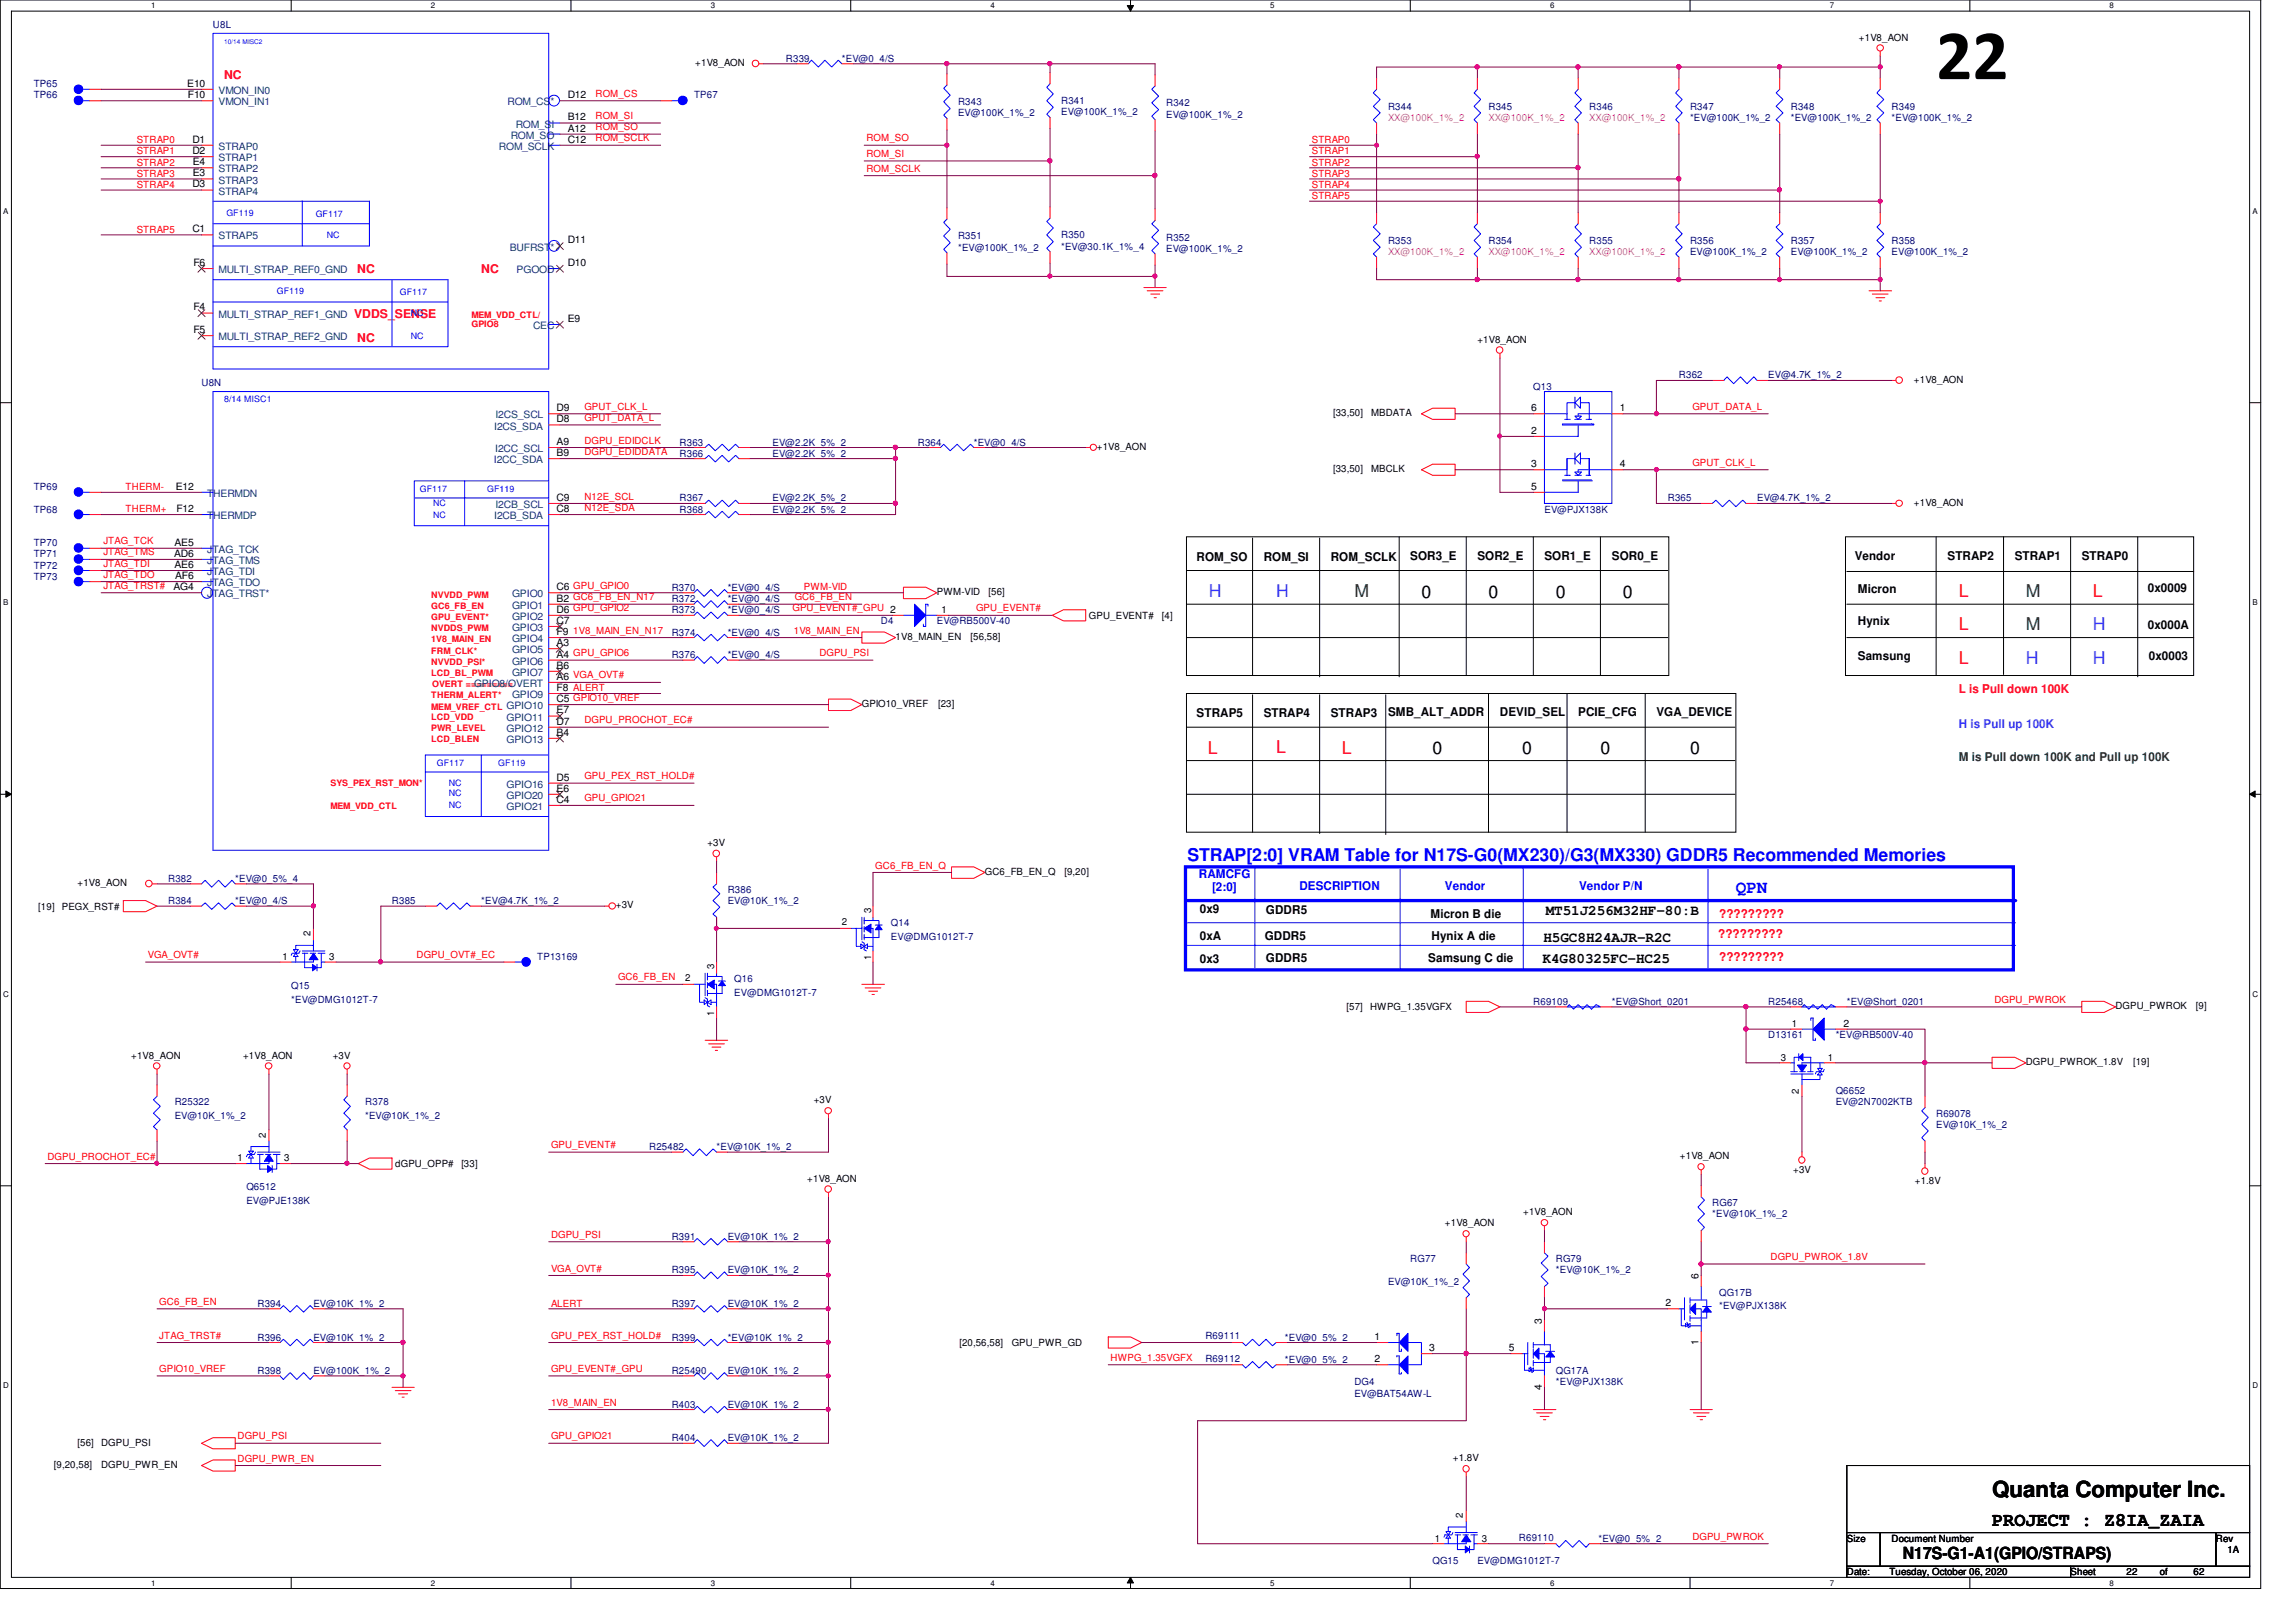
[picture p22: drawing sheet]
<svg xmlns="http://www.w3.org/2000/svg" width="297mm" height="210mm" viewBox="0 0 297 210" stroke-linecap="round" stroke-linejoin="round" font-family="sans-serif">
<defs><g id="words">
<text font-size="9.2" x="250.5" y="10.2">22</text>
<text font-size="2.9" x="257.7" y="193.8">Quanta Computer Inc.</text>
<text font-size="2.5" x="257.7" y="197.4">PROJECT : Z8IA_ZAIA</text>
<g font-size="2.3" fill="#8000ff">
<text x="156.4" y="77.2">H</text>
<text x="165.1" y="77.2">H</text>
<text x="270.8" y="81.5">H</text>
<text x="262.1" y="85.9">H</text>
<text x="270.8" y="85.9">H</text>
</g>
<g font-size="2.3" fill="#008000">
<text x="175.2" y="77.2">M</text>
<text x="262.1" y="77.2">M</text>
<text x="262.1" y="81.5">M</text>
</g>
<g font-size="2.3">
<text x="183.9" y="77.3">0</text>
<text x="192.6" y="77.3">0</text>
<text x="201.3" y="77.3">0</text>
<text x="210" y="77.3">0</text>
<text x="185.3" y="97.6">0</text>
<text x="196.9" y="97.6">0</text>
<text x="207" y="97.6">0</text>
<text x="218.6" y="97.6">0</text>
</g>
<g font-size="2.3" fill="#f00">
<text x="253.4" y="77.2">L</text>
<text x="270.8" y="77.2">L</text>
<text x="253.4" y="81.5">L</text>
<text x="253.4" y="85.9">L</text>
<text x="156.2" y="97.6">L</text>
<text x="165.1" y="97.5">L</text>
<text x="173.6" y="97.6">L</text>
</g>
<g font-size="2.3" fill="#00f">
<text x="153.6" y="111.4">STRAP[2:0] VRAM Table for N17S-G0(MX230)/G3(MX330) GDDR5 Recommended Memories</text>
<text x="224.6" y="115.5">QPN</text>
</g>
<text font-size="2.2" x="246.2" y="201.8">N17S-G1-A1(GPIO/STRAPS)</text>
<g font-size="1.9">
<text x="200" y="118.4">MT51J256M32HF-80:B</text>
<text x="199.6" y="124.6">K4G80325FC-HC25</text>
<text x="199.7" y="121.9">H5GC8H24AJR-R2C</text>
</g>
<g font-size="1.6" fill="#f00">
<text x="29" y="10.2">NC</text>
<text x="46.2" y="35.3">NC</text>
<text x="62.3" y="35.3">NC</text>
<text x="45.8" y="41.1">VDDS_SENSE</text>
<text x="46.2" y="44.2">NC</text>
<text x="253.4" y="89.7">L is Pull down 100K</text>
<text x="222.4" y="118.7">?????????</text>
<text x="222.3" y="121.4">?????????</text>
<text x="222.4" y="124.4">?????????</text>
</g>
<g font-size="1.6">
<text x="154.8" y="72.6">ROM_SO</text>
<text x="163.5" y="72.6">ROM_SI</text>
<text x="172.2" y="72.6">ROM_SCLK</text>
<text x="182.5" y="72.4">SOR3_E</text>
<text x="191.1" y="72.4">SOR2_E</text>
<text x="199.8" y="72.4">SOR1_E</text>
<text x="208.5" y="72.4">SOR0_E</text>
<text x="239.9" y="72.4">Vendor</text>
<text x="240.4" y="76.8">Micron</text>
<text x="252" y="72.4">STRAP2</text>
<text x="260.6" y="72.4">STRAP1</text>
<text x="269.3" y="72.4">STRAP0</text>
<text x="277.9" y="76.6">0x0009</text>
<text x="240.4" y="80.9">Hynix</text>
<text x="277.9" y="81.4">0x000A</text>
<text x="240.4" y="85.4">Samsung</text>
<text x="278" y="85.4">0x0003</text>
<text x="154.8" y="92.8">STRAP5</text>
<text x="163.5" y="92.8">STRAP4</text>
<text x="172.2" y="92.8">STRAP3</text>
<text x="179.6" y="92.7">SMB_ALT_ADDR</text>
<text x="194.1" y="92.7">DEVID_SEL</text>
<text x="204.2" y="92.7">PCIE_CFG</text>
<text x="214.3" y="92.7">VGA_DEVICE</text>
<text x="155.2" y="118.2">0x9</text>
<text x="163.8" y="118.3">GDDR5</text>
<text x="185.1" y="118.7">Micron B die</text>
<text x="155.2" y="121.6">0xA</text>
<text x="155.2" y="124.7">0x3</text>
<text x="163.6" y="121.6">GDDR5</text>
<text x="163.8" y="124.5">GDDR5</text>
<text x="184.8" y="124.5">Samsung C die</text>
<text x="185.2" y="121.6">Hynix A die</text>
</g>
<text font-size="1.6" fill="#8000ff" x="253.4" y="94.1">H is Pull up 100K</text>
<text font-size="1.6" fill="#008000" x="253.4" y="98.5">M is Pull down 100K and Pull up 100K</text>
<g font-size="1.6" fill="#00f">
<text x="155.1" y="113.7">RAMCFG</text>
<text x="156.8" y="115.3">[2:0]</text>
<text x="168.1" y="115.1">DESCRIPTION</text>
<text x="186.9" y="115.1">Vendor</text>
<text x="204.3" y="115.1">Vendor P/N</text>
</g>
<g font-size="1.3" fill="#000080">
<text x="27.6" y="3.6">U8L</text>
<text x="4.4" y="11.3">TP65</text>
<text x="101.7" y="8">R339</text>
<text x="108.9" y="8">*EV@0_4/S</text>
<text x="4.4" y="12.7">TP66</text>
<text x="89.8" y="12.7">TP67</text>
<text x="123.9" y="13.6">R343</text>
<text x="123.9" y="15.1">EV@100K_1%_2</text>
<text x="137.3" y="13.5">R341</text>
<text x="137.3" y="14.9">EV@100K_1%_2</text>
<text x="150.9" y="13.8">R342</text>
<text x="150.9" y="15.2">EV@100K_1%_2</text>
<text x="179.6" y="14.2">R344</text>
<text x="192.6" y="14.2">R345</text>
<text x="205.6" y="14.2">R346</text>
<text x="218.6" y="14.2">R347</text>
<text x="218.6" y="15.7">*EV@100K_1%_2</text>
<text x="231.7" y="14.2">R348</text>
<text x="231.7" y="15.7">*EV@100K_1%_2</text>
<text x="244.7" y="14.2">R349</text>
<text x="244.7" y="15.7">*EV@100K_1%_2</text>
<text x="123.9" y="31">R351</text>
<text x="123.9" y="32.5">*EV@100K_1%_2</text>
<text x="137.3" y="30.9">R350</text>
<text x="137.3" y="32.3">*EV@30.1K_1%_4</text>
<text x="150.9" y="31.2">R352</text>
<text x="150.9" y="32.6">EV@100K_1%_2</text>
<text x="179.6" y="31.6">R353</text>
<text x="192.6" y="31.6">R354</text>
<text x="205.6" y="31.6">R355</text>
<text x="218.6" y="31.6">R356</text>
<text x="218.6" y="33">EV@100K_1%_2</text>
<text x="231.7" y="31.6">R357</text>
<text x="231.7" y="33">EV@100K_1%_2</text>
<text x="244.7" y="31.6">R358</text>
<text x="244.7" y="33">EV@100K_1%_2</text>
<text x="26.1" y="50">U8N</text>
<text x="198.4" y="50.4">Q13</text>
<text x="217.2" y="48.9">R362</text>
<text x="228.8" y="48.9">EV@4.7K_1%_2</text>
<text x="87.9" y="57.7">R363</text>
<text x="87.9" y="59.1">R366</text>
<text x="99.9" y="57.7">EV@2.2K_5%_2</text>
<text x="99.9" y="59.1">EV@2.2K_5%_2</text>
<text x="118.7" y="57.7">R364</text>
<text x="126" y="57.7">*EV@0_4/S</text>
<text x="4.4" y="63.4">TP69</text>
<text x="87.9" y="64.9">R367</text>
<text x="99.9" y="64.9">EV@2.2K_5%_2</text>
<text x="215.8" y="64.9">R365</text>
<text x="227.3" y="64.9">EV@4.7K_1%_2</text>
<text x="4.4" y="70.7">TP70</text>
<text x="4.4" y="66.3">TP68</text>
<text x="87.9" y="66.3">R368</text>
<text x="99.9" y="66.3">EV@2.2K_5%_2</text>
<text x="199.8" y="66.3">EV@PJX138K</text>
<text x="4.4" y="72.1">TP71</text>
<text x="4.4" y="75">TP73</text>
<text x="4.4" y="73.6">TP72</text>
<text x="86.9" y="76.5">R370</text>
<text x="86.9" y="77.9">R372</text>
<text x="94.1" y="76.5">*EV@0_4/S</text>
<text x="94.1" y="77.9">*EV@0_4/S</text>
<text x="86.9" y="82.3">R374</text>
<text x="86.9" y="79.4">R373</text>
<text x="94.1" y="82.3">*EV@0_4/S</text>
<text x="94.1" y="79.4">*EV@0_4/S</text>
<text x="114" y="80.8">D4</text>
<text x="121.2" y="80.8">EV@RB500V-40</text>
<text x="86.9" y="85.1">R376</text>
<text x="94.1" y="85.1">*EV@0_4/S</text>
<text x="21.8" y="117">R384</text>
<text x="21.8" y="114.1">R382</text>
<text x="30.4" y="117">*EV@0_4/S</text>
<text x="30.4" y="114.1">*EV@0_5%_4</text>
<text x="50.7" y="117">R385</text>
<text x="62.3" y="117">*EV@4.7K_1%_2</text>
<text x="94.1" y="115.6">R386</text>
<text x="94.1" y="117">EV@10K_1%_2</text>
<text x="115.3" y="119.9">Q14</text>
<text x="69.5" y="124.2">TP13169</text>
<text x="115.3" y="121.6">EV@DMG1012T-7</text>
<text x="37.7" y="128">Q15</text>
<text x="37.7" y="129.8">*EV@DMG1012T-7</text>
<text x="95" y="127.1">Q16</text>
<text x="95" y="128.9">EV@DMG1012T-7</text>
<text x="198.4" y="130">R69109</text>
<text x="208.5" y="130">*EV@Short_0201</text>
<text x="228.8" y="130">R25468</text>
<text x="238.9" y="130">*EV@Short_0201</text>
<text x="228.8" y="134.4">D13161</text>
<text x="237.5" y="134.4">*EV@RB500V-40</text>
<text x="22.6" y="143">R25322</text>
<text x="47.2" y="143">R378</text>
<text x="237.5" y="141.6">Q6652</text>
<text x="237.5" y="143">EV@2N7002KTB</text>
<text x="22.6" y="144.8">EV@10K_1%_2</text>
<text x="47.2" y="144.8">*EV@10K_1%_2</text>
<text x="84" y="148.8">R25482</text>
<text x="92.7" y="148.8">*EV@10K_1%_2</text>
<text x="250.5" y="144.5">R69078</text>
<text x="250.5" y="146">EV@10K_1%_2</text>
<text x="31.9" y="154.1">Q6512</text>
<text x="31.9" y="155.8">EV@PJE138K</text>
<text x="86.9" y="160.4">R391</text>
<text x="94.1" y="160.4">EV@10K_1%_2</text>
<text x="221.5" y="156.1">RG67</text>
<text x="221.5" y="157.5">*EV@10K_1%_2</text>
<text x="86.9" y="164.8">R395</text>
<text x="94.1" y="164.8">EV@10K_1%_2</text>
<text x="179.6" y="166.2">EV@10K_1%_2</text>
<text x="182.5" y="163.3">RG77</text>
<text x="201.3" y="163.3">RG79</text>
<text x="201.3" y="164.8">*EV@10K_1%_2</text>
<text x="222.4" y="167.7">QG17B</text>
<text x="33.3" y="169.1">R394</text>
<text x="33.3" y="173.5">R396</text>
<text x="40.6" y="169.1">EV@10K_1%_2</text>
<text x="40.6" y="173.5">EV@10K_1%_2</text>
<text x="86.9" y="173.5">R399</text>
<text x="86.9" y="169.1">R397</text>
<text x="94.1" y="173.5">*EV@10K_1%_2</text>
<text x="94.1" y="169.1">EV@10K_1%_2</text>
<text x="156" y="173.3">R69111</text>
<text x="166.2" y="173.5">*EV@0_5%_2</text>
<text x="222.4" y="169.4">*EV@PJX138K</text>
<text x="33.3" y="177.8">R398</text>
<text x="40.6" y="177.8">EV@100K_1%_2</text>
<text x="86.9" y="177.8">R25490</text>
<text x="94.1" y="177.8">EV@10K_1%_2</text>
<text x="156" y="176.2">R69112</text>
<text x="166.2" y="176.4">*EV@0_5%_2</text>
<text x="175.2" y="179.2">DG4</text>
<text x="201.3" y="177.8">QG17A</text>
<text x="201.3" y="179.2">*EV@PJX138K</text>
<text x="86.9" y="182.2">R403</text>
<text x="94.1" y="182.2">EV@10K_1%_2</text>
<text x="175.2" y="180.7">EV@BAT54AW-L</text>
<text x="86.9" y="186.5">R404</text>
<text x="94.1" y="186.5">EV@10K_1%_2</text>
<text x="185.3" y="202.4">QG15</text>
<text x="191.1" y="202.4">EV@DMG1012T-7</text>
<text x="196.5" y="199.4">R69110</text>
<text x="206.8" y="199.5">*EV@0_5%_2</text>
</g>
<g font-size="1.3">
<text x="240.5" y="5.2">+1V8_AON</text>
<text x="24.2" y="11.2">E10</text>
<text x="90" y="8.6">+1V8_AON</text>
<text x="24.3" y="12.7">F10</text>
<text x="73.4" y="17">A12</text>
<text x="73.4" y="12.7">D12</text>
<text x="73.4" y="15.6">B12</text>
<text x="24.9" y="19.9">D2</text>
<text x="24.9" y="18.5">D1</text>
<text x="24.9" y="22.8">E3</text>
<text x="24.9" y="21.4">E4</text>
<text x="73.4" y="18.5">C12</text>
<text x="24.9" y="24.3">D3</text>
<text x="24.9" y="30.1">C1</text>
<text x="25" y="34.4">F6</text>
<text x="73.4" y="31.5">D11</text>
<text x="73.4" y="34.4">D10</text>
<text x="25" y="40.2">F4</text>
<text x="73.4" y="41.7">E9</text>
<text x="25" y="43.1">F5</text>
<text x="191.1" y="44.3">+1V8_AON</text>
<text x="72" y="53.2">D9</text>
<text x="172.5" y="53.9">[33,50]</text>
<text x="177.4" y="53.9">MBDATA</text>
<text x="198.1" y="53.2">6</text>
<text x="209.5" y="53.2">1</text>
<text x="247.6" y="49.5">+1V8_AON</text>
<text x="72" y="57.6">A9</text>
<text x="72" y="54.7">D8</text>
<text x="72" y="59">B9</text>
<text x="141.9" y="58.2">+1V8_AON</text>
<text x="198.1" y="56.1">2</text>
<text x="22.7" y="63.4">E12</text>
<text x="72" y="64.8">C9</text>
<text x="172.5" y="61.1">[33,50]</text>
<text x="177.4" y="61.1">MBCLK</text>
<text x="198.1" y="63.4">5</text>
<text x="198.1" y="60.5">3</text>
<text x="209.5" y="60.5">4</text>
<text x="247.6" y="65.4">+1V8_AON</text>
<text x="22.6" y="70.6">AE5</text>
<text x="22.8" y="66.3">F12</text>
<text x="72" y="66.3">C8</text>
<text x="22.4" y="76.4">AG4</text>
<text x="22.5" y="72.1">AD6</text>
<text x="22.6" y="73.5">AE6</text>
<text x="22.6" y="74.9">AF6</text>
<text x="72" y="77.9">B2 GC6_FB_EN_N17</text>
<text x="72" y="76.4">C6 GPU_GPIO0</text>
<text x="121.2" y="77">PWM-VID</text>
<text x="127.9" y="77">[56]</text>
<text x="72" y="83.6">A3</text>
<text x="72" y="82.2">F9</text>
<text x="72" y="80.7">C7</text>
<text x="72" y="79.3">D6 GPU_GPIO2</text>
<text x="115.9" y="82.8">1V8_MAIN_EN</text>
<text x="121.8" y="79.4">1</text>
<text x="125.6" y="82.8">[56,58]</text>
<text x="140.9" y="80.1">GPU_EVENT#</text>
<text x="150.3" y="80.1">[4]</text>
<text x="72" y="89.4">F8 ALERT</text>
<text x="72" y="86.5">B6</text>
<text x="72" y="85.1">A4 GPU_GPIO6</text>
<text x="72" y="88">A6 VGA_OVT#</text>
<text x="72" y="95.2">B4</text>
<text x="72" y="93.8">D7</text>
<text x="72" y="92.3">E7</text>
<text x="72" y="90.8">C5 GPIO10_VREF</text>
<text x="111.5" y="91.5">GPIO10_VREF</text>
<text x="121.4" y="91.5">[23]</text>
<text x="72" y="101">D5</text>
<text x="72" y="103.9">C4</text>
<text x="72" y="102.4">E6</text>
<text x="91.5" y="109.5">+3V</text>
<text x="127.4" y="113.2">GC6_FB_EN_Q</text>
<text x="137.7" y="113.2">[9,20]</text>
<text x="4.9" y="117.7">[19]</text>
<text x="8" y="117.7">PEGX_RST#</text>
<text x="10" y="114.7">+1V8_AON</text>
<text x="79.7" y="117.6">+3V</text>
<text x="108.9" y="119.8">2</text>
<text x="112.7" y="118.2" transform="rotate(-90 112.7 118.2)">3</text>
<text x="36.5" y="124.2">1</text>
<text x="40.2" y="121.2" transform="rotate(-90 40.2 121.2)">2</text>
<text x="42.6" y="124.2">3</text>
<text x="92.4" y="125.4" transform="rotate(-90 92.4 125.4)">3</text>
<text x="112.7" y="124.2" transform="rotate(-90 112.7 124.2)">1</text>
<text x="88.6" y="127">2</text>
<text x="92.4" y="131.4" transform="rotate(-90 92.4 131.4)">1</text>
<text x="174.2" y="130.8">[57]</text>
<text x="177.2" y="130.8">HWPG_1.35VGFX</text>
<text x="273.7" y="130.6">DGPU_PWROK</text>
<text x="284.1" y="130.6">[9]</text>
<text x="17" y="137">+1V8_AON</text>
<text x="31.5" y="137">+1V8_AON</text>
<text x="43" y="137">+3V</text>
<text x="230.4" y="137.3">3</text>
<text x="231.8" y="132.9">1</text>
<text x="236.5" y="137.3">1</text>
<text x="238.5" y="132.8">2</text>
<text x="262.1" y="137.8">DGPU_PWROK_1.8V</text>
<text x="276" y="137.8">[19]</text>
<text x="105.3" y="142.8">+3V</text>
<text x="232.7" y="141.6" transform="rotate(-90 232.7 141.6)">2</text>
<text x="34.4" y="147.2" transform="rotate(-90 34.4 147.2)">2</text>
<text x="30.7" y="150.3">1</text>
<text x="36.8" y="150.3">3</text>
<text x="51.1" y="151">dGPU_OPP#</text>
<text x="59.7" y="151">[33]</text>
<text x="104.4" y="152.9">+1V8_AON</text>
<text x="217.3" y="150">+1V8_AON</text>
<text x="232" y="151.8">+3V</text>
<text x="247.7" y="153.2">+1.8V</text>
<text x="186.9" y="158.7">+1V8_AON</text>
<text x="197.1" y="157.3">+1V8_AON</text>
<text x="219.7" y="165.5" transform="rotate(-90 219.7 165.5)">6</text>
<text x="177.8" y="173.4">1</text>
<text x="199.5" y="171.3" transform="rotate(-90 199.5 171.3)">3</text>
<text x="215.5" y="169">2</text>
<text x="124.1" y="174.2">[20,56,58]</text>
<text x="130.9" y="174.2">GPU_PWR_GD</text>
<text x="177.8" y="176.3">2</text>
<text x="184.9" y="174.8">3</text>
<text x="195.2" y="174.8">5</text>
<text x="199.5" y="179.8" transform="rotate(-90 199.5 179.8)">4</text>
<text x="219.7" y="174.1" transform="rotate(-90 219.7 174.1)">1</text>
<text x="7" y="189.9">[9,20,58]</text>
<text x="10" y="187.1">[56]</text>
<text x="13.1" y="189.9">DGPU_PWR_EN</text>
<text x="13.1" y="187.1">DGPU_PSI</text>
<text x="188" y="189.1">+1.8V</text>
<text x="189.3" y="196.5" transform="rotate(-90 189.3 196.5)">2</text>
<text x="185.6" y="199.5">1</text>
<text x="191.7" y="199.5">3</text>
<text x="238.9" y="199.5">Size</text>
<text x="238.9" y="203.9">Date:</text>
<text x="244.4" y="203.9">Tuesday, October 06, 2020</text>
<text x="244.7" y="199.5">Document Number</text>
<text x="267.9" y="203.9">Sheet</text>
<text x="275.1" y="203.9">22</text>
<text x="279.4" y="203.9">of</text>
<text x="283.8" y="203.9">62</text>
<text x="286.7" y="199.5">Rev</text>
<text x="288.2" y="201">1A</text>
</g>
<g font-size="1.3" fill="#004080">
<text x="28.3" y="13.6">VMON_IN1</text>
<text x="28.3" y="12.1">VMON_IN0</text>
<text x="65.7" y="13.6">ROM_CS*</text>
<text x="66.1" y="17.9">ROM_SO</text>
<text x="66.7" y="16.5">ROM_SI</text>
<text x="28.3" y="23.7">STRAP3</text>
<text x="28.3" y="22.3">STRAP2</text>
<text x="28.3" y="20.9">STRAP1</text>
<text x="28.3" y="19.4">STRAP0</text>
<text x="64.6" y="19.4">ROM_SCLK</text>
<text x="28.3" y="25.2">STRAP4</text>
<text x="28.3" y="35.3">MULTI_STRAP_REF0_GND</text>
<text x="28.3" y="31">STRAP5</text>
<text x="66" y="32.4">BUFRST*</text>
<text x="66.8" y="35.3">PGOOD</text>
<text x="28.3" y="41.1">MULTI_STRAP_REF1_GND</text>
<text x="28.3" y="44">MULTI_STRAP_REF2_GND</text>
<text x="69" y="42.6">CEC</text>
<text x="63.9" y="59.9">I2CC_SDA</text>
<text x="63.9" y="55.6">I2CS_SDA</text>
<text x="64" y="58.5">I2CC_SCL</text>
<text x="64.1" y="54.1">I2CS_SCL</text>
<text x="26.8" y="64.3">THERMDN</text>
<text x="64.1" y="65.7">I2CB_SCL</text>
<text x="26.8" y="71.5">JTAG_TCK</text>
<text x="26.8" y="67.2">THERMDP</text>
<text x="63.9" y="67.2">I2CB_SDA</text>
<text x="26.8" y="77.3">JTAG_TRST*</text>
<text x="26.8" y="75.9">JTAG_TDO</text>
<text x="26.8" y="74.4">JTAG_TDI</text>
<text x="26.8" y="73">JTAG_TMS</text>
<text x="66.2" y="77.3">GPIO0</text>
<text x="66.2" y="83.1">GPIO4</text>
<text x="66.2" y="81.7">GPIO3</text>
<text x="66.2" y="80.2">GPIO2</text>
<text x="66.2" y="78.8">GPIO1</text>
<text x="61.3" y="88.9">GPIO8/OVERT</text>
<text x="66.2" y="87.5">GPIO7</text>
<text x="66.2" y="86">GPIO6</text>
<text x="66.2" y="84.5">GPIO5</text>
<text x="65.5" y="94.7">GPIO12</text>
<text x="65.5" y="93.3">GPIO11</text>
<text x="65.5" y="91.8">GPIO10</text>
<text x="66.2" y="90.3">GPIO9</text>
<text x="65.5" y="101.9">GPIO16</text>
<text x="65.5" y="96.1">GPIO13</text>
<text x="65.5" y="104.8">GPIO21</text>
<text x="65.5" y="103.4">GPIO20</text>
</g>
<g font-size="1.3" fill="#f00">
<text x="77" y="16.8">ROM_SO</text>
<text x="77" y="15.4">ROM_SI</text>
<text x="77" y="12.5">ROM_CS</text>
<text x="17.7" y="22.9">STRAP3</text>
<text x="17.7" y="20">STRAP1</text>
<text x="17.7" y="18.5">STRAP0</text>
<text x="17.7" y="21.4">STRAP2</text>
<text x="77" y="18.3">ROM_SCLK</text>
<text x="112.1" y="20.3">ROM_SI</text>
<text x="112.1" y="22.2">ROM_SCLK</text>
<text x="112.1" y="18.3">ROM_SO</text>
<text x="169.7" y="21.4">STRAP2</text>
<text x="169.7" y="20">STRAP1</text>
<text x="169.7" y="22.9">STRAP3</text>
<text x="169.7" y="18.5">STRAP0</text>
<text x="17.7" y="24.3">STRAP4</text>
<text x="169.7" y="24.3">STRAP4</text>
<text x="169.7" y="25.7">STRAP5</text>
<text x="17.7" y="30.1">STRAP5</text>
<text x="75.6" y="53">GPUT_CLK_L</text>
<text x="218.9" y="53">GPUT_DATA_L</text>
<text x="75.6" y="54.5">GPUT_DATA_L</text>
<text x="75.6" y="57.4">DGPU_EDIDCLK</text>
<text x="75.6" y="58.8">DGPU_EDIDDATA</text>
<text x="16.3" y="63.4">THERM-</text>
<text x="75.6" y="64.6">N12E_SCL</text>
<text x="218.9" y="60.3">GPUT_CLK_L</text>
<text x="13.4" y="70.4">JTAG_TCK</text>
<text x="13.4" y="71.9">JTAG_TMS</text>
<text x="16.3" y="66.3">THERM+</text>
<text x="75.6" y="66.1">N12E_SDA</text>
<text x="13.4" y="74.8">JTAG_TDO</text>
<text x="13.4" y="73.3">JTAG_TDI</text>
<text x="13.4" y="76.2">JTAG_TRST#</text>
<text x="102.8" y="77.7">GC6_FB_EN</text>
<text x="104" y="76.4">PWM-VID</text>
<text x="74.2" y="82">1V8_MAIN_EN_N17</text>
<text x="102.5" y="79.1">GPU_EVENT#_GPU 2</text>
<text x="102.7" y="82">1V8_MAIN_EN</text>
<text x="126.3" y="79.1">GPU_EVENT#</text>
<text x="106" y="84.9">DGPU_PSI</text>
<text x="75.6" y="93.6">DGPU_PROCHOT_EC#</text>
<text x="75.6" y="100.8">GPU_PEX_RST_HOLD#</text>
<text x="75.6" y="103.7">GPU_GPIO21</text>
<text x="113.2" y="112.4">GC6_FB_EN_Q</text>
<text x="19.1" y="124">VGA_OVT#</text>
<text x="53.9" y="124">DGPU_OVT#_EC</text>
<text x="80" y="126.9">GC6_FB_EN</text>
<text x="258" y="129.8">DGPU_PWROK</text>
<text x="71.3" y="148.6">GPU_EVENT#</text>
<text x="6.1" y="150.1">DGPU_PROCHOT_EC#</text>
<text x="71.3" y="160.2">DGPU_PSI</text>
<text x="71.3" y="164.5">VGA_OVT#</text>
<text x="229.1" y="163.1">DGPU_PWROK_1.8V</text>
<text x="20.6" y="173.2">JTAG_TRST#</text>
<text x="20.6" y="168.9">GC6_FB_EN</text>
<text x="71.3" y="169.1">ALERT</text>
<text x="71.3" y="173.2">GPU_PEX_RST_HOLD#</text>
<text x="20.6" y="177.5">GPIO10_VREF</text>
<text x="71.3" y="177.5">GPU_EVENT#_GPU</text>
<text x="143.7" y="176.1">HWPG_1.35VGFX</text>
<text x="71.3" y="181.9">1V8_MAIN_EN</text>
<text x="30.7" y="189.1">DGPU_PWR_EN</text>
<text x="30.7" y="186.3">DGPU_PSI</text>
<text x="71.3" y="186.3">GPU_GPIO21</text>
<text x="218.9" y="199.3">DGPU_PWROK</text>
</g>
<g font-size="1.3" fill="#f0f">
<text x="179.6" y="15.7">XX@100K_1%_2</text>
<text x="192.6" y="15.7">XX@100K_1%_2</text>
<text x="205.6" y="15.7">XX@100K_1%_2</text>
<text x="179.6" y="33">XX@100K_1%_2</text>
<text x="192.6" y="33">XX@100K_1%_2</text>
<text x="205.6" y="33">XX@100K_1%_2</text>
</g>
<g font-size="1.1" fill="#00f">
<text x="29.3" y="27.9">GF119</text>
<text x="40.8" y="28">GF117</text>
<text x="42.3" y="30.8">NC</text>
<text x="35.8" y="38">GF119</text>
<text x="51.7" y="38.1">GF117</text>
<text x="53.2" y="40.9">NC</text>
<text x="53.2" y="43.8">NC</text>
<text x="29" y="52.1">8/14 MISC1</text>
<text x="54.3" y="63.6">GF117</text>
<text x="56" y="65.5">NC</text>
<text x="63" y="63.6">GF119</text>
<text x="56" y="67">NC</text>
<text x="56.5" y="99.1">GF117</text>
<text x="58.1" y="101.7">NC</text>
<text x="64.5" y="99.1">GF119</text>
<text x="58.1" y="104.6">NC</text>
<text x="58.1" y="103">NC</text>
</g>
<g font-size="1.1" fill="#f00">
<text x="61" y="41.1">MEM_VDD_CTL/</text>
<text x="61" y="42.3">GPIO8</text>
<text x="55.8" y="77.3">NVVDD_PWM</text>
<text x="55.8" y="78.8">GC6_FB_EN</text>
<text x="55.8" y="80.3">GPU_EVENT*</text>
<text x="55.8" y="81.7">NVDDS_PWM</text>
<text x="55.8" y="83.1">1V8_MAIN_EN</text>
<text x="55.8" y="84.6">FRM_CLK*</text>
<text x="55.8" y="86">NVVDD_PSI*</text>
<text x="55.8" y="87.5">LCD_BL_PWM</text>
<text x="55.9" y="88.9">OVERT =========</text>
<text x="55.8" y="90.4">THERM_ALERT*</text>
<text x="55.8" y="91.8">MEM_VREF_CTL</text>
<text x="55.8" y="93.1">LCD_VDD</text>
<text x="55.8" y="94.6">PWR_LEVEL</text>
<text x="42.8" y="101.7">SYS_PEX_RST_MON*</text>
<text x="55.8" y="96">LCD_BLEN</text>
<text x="42.8" y="104.7">MEM_VDD_CTL</text>
</g>
<g font-size="1">
<text x="19.6" y="1.1">1</text>
<text x="55.7" y="1.1">2</text>
<text x="91.9" y="1.1">3</text>
<text x="128.1" y="1.1">4</text>
<text x="164.3" y="1.1">5</text>
<text x="200.5" y="1.1">6</text>
<text x="236.7" y="1.1">7</text>
<text x="272.9" y="1.1">8</text>
<text x=".4" y="27.6">A</text>
<text x="291.4" y="27.6">A</text>
<text x=".4" y="78.3">B</text>
<text x="291.4" y="78.3">B</text>
<text x=".4" y="129">C</text>
<text x="291.4" y="129">C</text>
<text x=".4" y="179.7">D</text>
<text x="291.4" y="179.7">D</text>
<text x="19.6" y="205.2">1</text>
<text x="55.7" y="205.2">2</text>
<text x="91.9" y="205.2">3</text>
<text x="128.1" y="205.2">4</text>
<text x="164.3" y="205.2">5</text>
<text x="200.5" y="205.2">6</text>
<text x="236.7" y="205.2">7</text>
<text x="272.9" y="205.2">8</text>
</g>
<text font-size=".8" fill="#00f" x="29" y="5.7">10/14 MISC2</text>
</g></defs>
<path d="M0 0h292.5v205.6h-292.5zM1.5 1.4h289.5v202.7h-289.5z" fill="none" stroke="#000" stroke-width=".13"/>
<g fill="#fff">
<path d="M19.6 .2h.5v1.1h-.5z"/>
<path d="M19.6 204.3h.5v1.1h-.5z"/>
</g>
<path d="M37.7 0v1.4M37.7 204.1v1.5" fill="none" stroke="#000" stroke-width=".13"/>
<g fill="#fff">
<path d="M55.7 .2h.6v1.1h-.6z"/>
<path d="M55.7 204.3h.6v1.1h-.6z"/>
</g>
<path d="M73.9 0v1.4M73.9 204.1v1.5" fill="none" stroke="#000" stroke-width=".13"/>
<g fill="#fff">
<path d="M91.9 .2h.6v1.1h-.6z"/>
<path d="M91.9 204.3h.6v1.1h-.6z"/>
</g>
<path d="M110.1 0v1.4M110.1 204.1v1.5" fill="none" stroke="#000" stroke-width=".13"/>
<g fill="#fff">
<path d="M128.1 .2h.6v1.1h-.6z"/>
<path d="M128.1 204.3h.6v1.1h-.6z"/>
</g>
<path d="M145.8 .7h.8l-.3 .7zM146.3 0v1.4M146.3 204.1l.3 .8h-.8zM146.3 204.1v1.5" fill="none" stroke="#000" stroke-width=".13"/>
<path d="M145.8 .7h.8l-.3 .7zM146.3 204.1l.3 .8h-.8z" fill="#000"/>
<g fill="#fff">
<path d="M164.3 .2h.6v1.1h-.6z"/>
<path d="M164.3 204.3h.6v1.1h-.6z"/>
</g>
<path d="M182.5 0v1.4M182.5 204.1v1.5" fill="none" stroke="#000" stroke-width=".13"/>
<g fill="#fff">
<path d="M200.5 .2h.6v1.1h-.6z"/>
<path d="M200.5 204.3h.6v1.1h-.6z"/>
</g>
<path d="M218.6 0v1.4M218.6 204.1v1.5" fill="none" stroke="#000" stroke-width=".13"/>
<g fill="#fff">
<path d="M236.7 .2h.6v1.1h-.6z"/>
<path d="M236.7 204.3h.6v1.1h-.6z"/>
</g>
<path d="M254.8 0v1.4M254.8 204.1v1.5" fill="none" stroke="#000" stroke-width=".13"/>
<g fill="#fff">
<path d="M272.9 .2h.6v1.1h-.6z"/>
<path d="M272.9 204.3h.6v1.1h-.6z"/>
<path d="M.4 26.8h.7v1.1h-.7z"/>
<path d="M291.4 26.8h.7v1.1h-.7z"/>
<path d="M.4 77.4h.7v1.2h-.7z"/>
<path d="M291.4 77.4h.7v1.2h-.7z"/>
</g>
<path d="M0 52.1h1.5M291 52.1h1.5" fill="none" stroke="#000" stroke-width=".13"/>
<g fill="#fff">
<path d="M.4 128.1h.7v1.1h-.7z"/>
<path d="M291.4 128.1h.7v1.1h-.7z"/>
</g>
<path d="M0 102.8h1.5M.8 102.4l.7 .4-.7 .4zM291 102.8l.8-.4v.8zM291 102.8h1.5" fill="none" stroke="#000" stroke-width=".13"/>
<path d="M.8 102.4l.7 .4-.7 .4zM291 102.8l.8-.4v.8z" fill="#000"/>
<g fill="#fff">
<path d="M.4 178.8h.7v1.1h-.7z"/>
<path d="M291.4 178.8h.7v1.1h-.7z"/>
</g>
<g fill="none" stroke="#000" stroke-width=".13">
<path d="M153.5 69.5h62.4v17.9h-62.4zM153.5 73.8h62.3M153.5 78.2h62.3M162 69.6v17.8M170.7 69.6v18M181 69.5v18.1M189.7 69.5v17.9M198.4 69.5v17.9M207 69.5v17.9M238.8 69.5h45v17.9h-45zM238.9 74h44.9M238.9 78.2h44.9"/>
<path d="M250.5 69.5v17.9M259.2 69.5v17.8M267.9 69.5v17.9M276.6 69.5v18.1M153.5 89.7h71.1v18h-71.1zM153.5 98.4h70.9M153.5 94.1h70.9M153.5 82.5h62.3M162 89.9v17.8M170.7 89.9v18M179.3 89.9v18.1M192.6 89.7v18"/>
<path d="M202.7 89.7v18M212.8 89.7v18M238.9 82.5h44.9M153.5 102.8h70.9M0 153.5h1.5M291 153.5h1.5M238.9 189.7h52.1v8.6h-52.1zM238.9 198.3h4.3v4.4h-4.3zM243.2 198.3h43.5v4.4h-43.5zM286.7 198.3h4.3v4.4h-4.3zM238.9 202.7h29v1.4h-29zM267.9 202.7h23.1v1.4h-23.1z"/>
</g>
<path d="M153.4 112.2h107.1v13.3h-107.1zM153.6 116.5h107.2" fill="none" stroke="#00f" stroke-width=".42"/>
<path d="M153.6 119.4h107.2M162.3 112.2v13M181.1 112.5v13M197.1 112.4v13M221 112.5v13M153.6 122.3h107.2" fill="none" stroke="#00f" stroke-width=".13"/>
<g fill="none" stroke="#f00" stroke-width=".13">
<path d="M98.2 8.3h.6M243.2 6.6v.6M148 37.2h2.9M148.4 37.6h2M148.9 38.1h1.1M149.3 38.5h.3M241.8 37.6h2.9M242.2 38.1h2.1M242.7 38.5h1.1M243.1 38.9h.3M140.5 57.9h.6M183.9 53.6l1.4-.8h3v1.5h-3z"/>
<path d="M194.1 45.8v.5M244.7 49.2h.6M116.9 76h2.9l1.4 .7-1.4 .8h-2.9zM136.1 79.6l1.5-.7h2.9v1.4h-2.9zM183.9 60.8l1.4-.7h3v1.4h-3zM244.7 65.2h.6M107.2 90.5h2.9l1.4 .7-1.4 .7h-2.9zM111.5 81.8h2.9l1.5 .7-1.5 .7h-2.9zM16 116.5h2.8l1.5 .8-1.5 .7h-2.8zM19.7 114.4h.6M78.2 117.3h.6M92.7 110.9v.6"/>
<path d="M123.1 112.2h2.9l1.4 .7-1.4 .8h-2.9zM20.3 138.4v.6M34.8 138.4v.6M44.9 138.4v.6M91.2 134.6h2.9M91.7 135.1h2M92.1 135.5h1.2M92.5 135.9h.3M111.5 127.4h2.9M111.9 127.8h2.1M112.4 128.3h1.1M112.8 128.7h.3"/>
<path d="M189.7 129.6h2.9l1.5 .7-1.5 .7h-2.9zM257.7 136.8h2.9l1.5 .7-1.5 .8h-2.9zM269.3 129.6h2.9l1.5 .7-1.5 .7h-2.9zM46.4 150.6l1.4-.7h2.9v1.4h-2.9zM107.2 154.3v.6M107.2 144.2v.6M199.8 158.7v.6M220.1 151.4v.6M233.1 149.1v.6M249 150.6v.5M50.7 179.5h2.9M51.1 180h2.1"/>
<path d="M143.4 173h2.9l1.4 .7-1.4 .8h-2.9zM189.7 160.1v.6M26.1 189.7l1.5-.8h2.8v1.5h-2.8zM26.1 186.8l1.5-.7h2.8v1.4h-2.8zM51.6 180.4h1.1M52 180.8h.3M189.7 190.5v.6M198.4 182.4h2.9M198.8 182.8h2M199.3 183.3h1.1M199.7 183.7h.3M218.6 182.4h2.9"/>
<path d="M219.1 182.8h2M219.5 183.3h1.2M220 183.7h.3"/>
<circle cx="97.7" cy="8.2" r=".43"/>
<circle cx="243.3" cy="6.2" r=".42"/>
<circle cx="141.5" cy="57.9" r=".4"/>
<circle cx="194" cy="45.3" r=".43"/>
<circle cx="245.7" cy="49.2" r=".43"/>
<circle cx="245.7" cy="65.1" r=".42"/>
<circle cx="19.3" cy="114.3" r=".43"/>
<circle cx="79.2" cy="117.2" r=".42"/>
<circle cx="92.7" cy="110.4" r=".43"/>
<circle cx="20.3" cy="137.9" r=".42"/>
<circle cx="34.8" cy="137.9" r=".42"/>
<circle cx="44.9" cy="137.9" r=".4"/>
<circle cx="107.1" cy="153.9" r=".43"/>
<circle cx="107.2" cy="143.7" r=".42"/>
<circle cx="189.7" cy="159.7" r=".4"/>
<circle cx="199.8" cy="158.2" r=".42"/>
<circle cx="220.1" cy="151" r=".4"/>
<circle cx="233.1" cy="150.1" r=".42"/>
<circle cx="249" cy="151.5" r=".42"/>
<circle cx="189.7" cy="190.1" r=".42"/>
</g>
<path d="M198.4 175.2l.7-.7v1.4z" fill="#00f"/>
<path d="M198.4 175.2l.7-.7v1.4z" fill="none" stroke="#00f" stroke-width=".13"/>
<path d="M200.6 174.9l.5 .7h-1.1z" fill="#00f"/>
<g fill="none" stroke="#00f" stroke-width=".13">
<path d="M217.2 11.6l-.4 .4 .8 .9-.8 .9 .8 .8-.8 .9 .4 .4M135.8 28.2l-.4 .5 .9 .8-.9 .9 .9 .9-.9 .8 .4 .5M243.2 29l-.4 .4 .9 .9-.9 .8 .9 .9-.9 .9 .4 .4M89.8 178.1l.4-.5 .9 .9 .9-.9 .8 .9 .9-.9 .4 .5M160.7 173.7l.5 .5 .8-.9 .9 .9 .9-.9 .8 .9 .5-.5M196.9 175.2h.8M197.2 175.2v2.1h.6M197.7 173.7v2.9M197.8 177l.6 .5v-.5l-.6 .5zM197.9 176.9l.2 .1v.5l.1 .1M198.4 174h2.2v.9M198.4 177.3h1.4"/>
<path d="M198.4 173.7v.8M198.4 174.6v1.2M198.4 176.1v.7M199.1 175.2h.7v2.9M199.8 172.3v1.7M200 174.9h1.1M200.6 175.6v.7h-2.2M200.6 174.9l.5 .7h-1.1z"/>
</g>
<g fill="none" stroke="#f00" stroke-width=".13">
<path d="M217.2 15.9v1.5M217.2 10.1v1.5M135.8 32.6v1.4M135.8 26.8v1.4M243.2 33.3v1.5M243.2 27.5v1.5M88.3 178.1h1.5M94.1 178.1h1.5M159.3 173.7h1.4M165.1 173.7h1.4M195.5 175.2h1.4M199.8 170.8v1.5"/>
<path d="M199.8 178.1v1.4"/>
</g>
<circle cx="10.1" cy="63.7" r=".56" fill="#00f"/>
<g fill="none" stroke="#00f" stroke-width=".13">
<path d="M27.6 11.6h.1M27.6 13h.1M27.6 18.8h.1M27.6 4.3h43.4v43.5h-43.4zM71 18.8h1.4M71 17.4h1.4M71 15.9h1.4M104.6 8.3l.4-.5 .9 .9 .8-.9 .9 .9 .9-.9 .4 .5M122.5 11l-.4 .4 .8 .9-.8 .9 .8 .9-.8 .8 .4 .4M149.4 11.1l-.4 .5 .9 .8-.9 .9 .9 .9-.9 .8 .4 .5M178.1 11.6l-.4 .4 .9 .9-.9 .9 .9 .8-.9 .9 .4 .4M27.6 29h20.2"/>
<path d="M27.6 26h20.2v5.8h-20.2M27.6 30.4h.1M27.6 39.1h30.4M27.6 34.8h.1M27.6 23.2h.1M27.6 24.6h.1M27.6 21.7h.1M27.6 20.3h.1M27.6 36.2h30.4v8.7h-30.4M39.1 26v5.8M50.7 36.2v8.7M71 34.8h1.4"/>
<path d="M27.6 43.4h.1M27.6 40.5h.1M71 42h1.4M10.7 63.7h.9M89.8 82.5l.4-.4 .9 .8 .9-.8 .8 .8 .9-.8 .4 .4M36.2 169.4l.5-.4 .8 .8 .9-.8 .9 .8 .8-.8 .5 .4M89.8 165.1l.4-.5 .9 .9 .9-.9 .8 .9 .9-.9 .4 .5"/>
<circle cx="71.7" cy="13" r=".7"/>
<circle cx="71.7" cy="31.8" r=".7"/>
<circle cx="10.1" cy="63.7" r=".56"/>
</g>
<g fill="none" stroke="#f00" stroke-width=".13">
<path d="M26.1 18.8h1.5M26.1 13h1.5M26.1 11.6h1.5M72.4 18.8h.1M72.4 17.4h.1M72.4 15.9h.1M72.4 13h.1M103.1 8.3h1.5M108.9 8.3h1.5M122.5 15.3v1.5M122.5 9.6v1.4M149.4 15.5v1.4"/>
<path d="M149.4 9.7v1.4M178.1 15.9v1.5M178.1 10.1v1.5M26.1 34.8h1.5M26.1 30.4h1.5M26.1 24.6h1.5M26.1 23.2h1.5M26.1 21.7h1.5M26.1 20.3h1.5M72.4 34.8h.1M72.4 31.8h.1M26.1 43.4h1.5"/>
<path d="M26.1 40.5h1.5M72.4 42h.1M11.6 63.7h1.5M88.3 82.5h1.5M94.1 82.5h1.5M34.8 169.4h1.4M40.6 169.4h1.4M88.3 165.1h1.5M94.1 165.1h1.5"/>
</g>
<path d="M25.7 34.3l.8 .9M26.5 34.3l-.9 .9M72 34.3l.9 .9M72 31.4l.9 .9M72.9 34.3l-.9 .9M72.9 31.4l-.9 .9M25.7 43l.8 .9M25.7 40.1l.8 .9M26.5 43l-.9 .9M26.5 40.1l-.9 .9M72 41.6l.9 .9M72.9 41.6l-.9 .9" fill="none" stroke="#804000" stroke-width=".13"/>
<path d="M218.6 169.4l.8-.7v1.4z" fill="#00f"/>
<path d="M218.6 169.4l.8-.7v1.4z" fill="none" stroke="#00f" stroke-width=".13"/>
<path d="M220.8 169.1l.6 .7h-1.1z" fill="#00f"/>
<g fill="none" stroke="#00f" stroke-width=".13">
<path d="M191.1 11.6l-.4 .4 .9 .9-.9 .9 .9 .8-.9 .9 .4 .4M230.2 29l-.4 .4 .9 .9-.9 .8 .9 .9-.9 .9 .4 .4M88.3 149.1l.5-.4 .9 .9 .8-.9 .9 .9 .8-.9 .5 .4M217.2 169.4h.7M217.5 169.4v2.2h.6M217.9 167.9v2.9M218.1 171.3l.5 .4v-.4l-.5 .4zM218.2 171.1l.2 .2v.4l.1 .1M218.6 168.2h2.2v.9M218.6 171.6h1.5M218.6 167.9v.8M218.6 168.8v1.2"/>
<path d="M218.6 170.3v.7M219.4 169.4h.7v2.9M220.1 166.5v1.7M220.3 169.1h1.1M220.8 169.8v.8h-2.2M220.8 169.1l.6 .7h-1.1z"/>
</g>
<path d="M191.1 15.9v1.5M191.1 10.1v1.5M230.2 33.3v1.5M230.2 27.5v1.5M86.9 149.1h1.4M92.7 149.1h1.4M215.8 169.4h1.4M220.1 165.1v1.4M220.1 172.3v1.4" fill="none" stroke="#f00" stroke-width=".13"/>
<circle cx="10.1" cy="72.3" r=".56" fill="#00f"/>
<g fill="none" stroke="#00f" stroke-width=".13">
<path d="M191.1 29l-.4 .4 .9 .9-.9 .8 .9 .9-.9 .9 .4 .4M217.2 29l-.4 .4 .8 .9-.8 .8 .8 .9-.8 .9 .4 .4M199.8 53.6h2.9M199.8 50.7h8.7v14.5h-8.7zM202.1 54.9h4.1v.1h-4.1zM202.4 54.3h.3M202.7 53.6v.7M202.7 54.3h.5M203.7 52.1h-1v1.5M203.7 59.4h-1v1.4M203.7 52.1l.8-.7v1.3M203.7 52.1l.8 .7v-.3"/>
<path d="M203.7 51.4v.7M203.7 52.1v.7M203.7 59.4v.7M203.7 58.6v.8M203.7 59.4l.8 .7M203.7 59.4l.8-.8v1.3M203.7 54.3h.5M204.2 55v1.5h-4.4M204.2 53.8h.4l-.4 .5M204.2 54.3h.4M204.2 53.8h-.5l.5 .5M204.5 52.1h1.1v2.2"/>
<path d="M204.5 59.4h1.1v2.1M205.2 54.3h.7M208.5 53.6h-4.3v.2M10.7 72.4h.9M199.8 60.8h2.9M202.1 62.2h3.9M202.1 62.1h3.8M202.4 61.5h.3M202.7 61.5h.5M202.7 60.8v.7M203.7 61.5h.5M204.2 61.1h-.5l.5 .4"/>
<path d="M204.2 61.1h.4l-.4 .4M204.2 62.2v1.5h-4.4M204.2 61.5h.4M205.2 61.5h.6M208.5 60.8h-4.3v.3M36.2 178.1l.5 .4 .8-.9 .9 .9 .9-.9 .8 .9 .5-.4M89.8 160.7l.4-.4 .9 .8 .9-.8 .8 .8 .9-.8 .4 .4M89.8 182.4l.4-.4 .9 .8 .9-.8 .8 .8 .9-.8 .4 .4"/>
<circle cx="10.1" cy="72.3" r=".56"/>
</g>
<g fill="none" stroke="#f00" stroke-width=".13">
<path d="M191.1 33.3v1.5M191.1 27.5v1.5M217.2 33.3v1.5M217.2 27.5v1.5M198.4 53.6h1.4M198.4 56.5h1.4M208.5 53.6h1.5M11.6 72.4h1.5M198.4 63.7h1.4M198.4 60.8h1.4M208.5 60.8h1.5M34.8 178.1h1.4"/>
<path d="M40.6 178.1h1.4M88.3 160.7h1.5M94.1 160.7h1.5M88.3 182.4h1.5M94.1 182.4h1.5"/>
</g>
<path d="M40.6 123.4l.5 .8h-1.1z" fill="#00f"/>
<path d="M40.6 123.4l.5 .8h-1.1z" fill="none" stroke="#00f" stroke-width=".13"/>
<path d="M40.4 124.8l.6 .4-.6 .4z" fill="#00f"/>
<g fill="none" stroke="#00f" stroke-width=".13">
<path d="M91.2 66.6l.5-.4 .8 .8 .9-.8 .9 .8 .9-.8 .4 .4M38 122.9h.6l-.3 .5zM38.3 123.4l.3 .4h-.6zM38.3 123.8v.7M38.8 123.1l-.1 .3h-.9l-.1 .2M39.1 123.4h.7M39.1 123.1h2.9M39.4 123.4v1.8h1M40.1 123.4h.7M40.4 124.8l.6 .4-.6 .4zM40.6 121.6v1.5M40.6 122.3h-2.3v.6"/>
<path d="M40.6 124.2v.3h-2.9M41 124.8v.8M41.1 123.4h.9M41.6 124.5h.4M41.6 123.4v1.8h-.6M220.1 154.9l.4 .4-.8 .9 .8 .9-.8 .8 .8 .9-.4 .5"/>
</g>
<path d="M89.8 66.6h1.4M95.6 66.6h1.4M36.2 124.5h1.5M40.6 120.1v1.5M42 124.5h1.5M220.1 153.5v1.4M220.1 159.3v1.4" fill="none" stroke="#f00" stroke-width=".13"/>
<circle cx="10.1" cy="75.3" r=".56" fill="#00f"/>
<g fill="none" stroke="#00f" stroke-width=".13">
<path d="M10.7 75.3h.9"/>
<circle cx="10.1" cy="75.3" r=".56"/>
</g>
<path d="M11.6 75.3h1.5" fill="none" stroke="#f00" stroke-width=".13"/>
<path d="M236 131.7v2.9l-1.4-1.4z" fill="#00f"/>
<path d="M89.8 76.7l.4-.4 .9 .9 .9-.9 .8 .9 .9-.9 .4 .4M233.1 133.2h1.5M234.3 132v-.3h.3v2.9h.3v-.2M236 131.7v2.9l-1.4-1.4zM236 133.2h1.5" fill="none" stroke="#00f" stroke-width=".13"/>
<path d="M88.3 76.7h1.5M94.1 76.7h1.5M231.7 133.2h1.4M237.5 133.2h1.4" fill="none" stroke="#f00" stroke-width=".13"/>
<circle cx="10.1" cy="70.9" r=".56" fill="#00f"/>
<g fill="none" stroke="#00f" stroke-width=".13">
<path d="M10.7 71h.9"/>
<circle cx="10.1" cy="70.9" r=".56"/>
</g>
<path d="M11.6 71h1.5" fill="none" stroke="#f00" stroke-width=".13"/>
<path d="M182.2 172.6v2.3l-1.2-1.2z" fill="#00f"/>
<path d="M182.2 172.6v2.3l-1.2-1.2z" fill="none" stroke="#00f" stroke-width=".13"/>
<path d="M182.2 175.5v2.3l-1.2-1.2z" fill="#00f"/>
<path d="M91.2 57.9l.5-.4 .8 .8 .9-.8 .9 .8 .9-.8 .4 .4M179.6 176.6h1.4M179.6 173.7h1.4M180.7 175.6v-.1h.3v2.3h.3v-.2M180.7 172.8v-.2h.3v2.3h.3v-.3M182.2 175.5v2.3l-1.2-1.2zM182.2 173.7h1.7v2.9h-1.7" fill="none" stroke="#00f" stroke-width=".13"/>
<path d="M89.8 57.9h1.4M95.6 57.9h1.4M178.1 176.6h1.5M178.1 173.7h1.5M183.9 175.2h1.4" fill="none" stroke="#f00" stroke-width=".13"/>
<path d="M111.8 120.1l.9-.5v1.1z" fill="#00f"/>
<path d="M111.8 120.1l.9-.5v1.1z" fill="none" stroke="#00f" stroke-width=".13"/>
<path d="M113.7 119.7l.4 .6h-.9z" fill="#00f"/>
<g fill="none" stroke="#00f" stroke-width=".13">
<path d="M122.5 28.4l-.4 .4 .8 .9-.8 .8 .8 .9-.8 .9 .4 .4M178.1 29l-.4 .4 .9 .9-.9 .8 .9 .9-.9 .9 .4 .4M27.6 50.7h43.4v59.3h-43.4zM71 55h.1M71 53.6h.1M71 59.4h.1M71 57.9h.1M121.7 57.9l.4-.4 .8 .8 .9-.8 .9 .8 .9-.8 .4 .4M223 49.2l.4-.4 .9 .9 .9-.9 .8 .9 .9-.9 .4 .4M26.1 63.7h1.5M26.1 72.4h1.5M26.1 73.8h1.5"/>
<path d="M26.1 71h1.5M26.1 66.6h1.5M26.1 75.3h1.5M53.6 64.4h17.4M60.1 62.2v5.8M71 62.2h-17.4v5.8h17.4M71 79.6h.1M71 78.2h.1M71 76.7h.1M71 65.2h.1M71 66.6h.1M55 99.9h16"/>
<path d="M62.3 97.7v8M71 95.5h.1M71 94.1h.1M71 81.1h.1M71 82.5h.1M71 92.7h.1M71 91.2h.1M71 89.7h.1M71 88.3h.1M71 86.9h.1M71 85.4h.1M71 83.9h.1"/>
<path d="M71 97.7h-16v8h16M71 101.3h.1M71 102.8h.1M71 104.2h.1M111.5 118.7v2.9M111.8 119.9v.7M111.8 118.7v.9M111.8 119.1h1.9v.6M112.9 118.7v.4M113.2 119.7h.9M113.7 119.7l.4 .6h-.9zM110.1 120.1h1.4"/>
<path d="M110.8 120.1v2.4h.6M111.4 122.2l.4 .3-.4 .3zM111.5 121.9l.3 .1v.9l.3 .2M111.8 120.9v.7M111.8 122.5l.4-.3v.6zM112.2 122.5h.7M112.7 120.1h.2v3M113.7 120.3v1h-1.9M89.8 173.7l.4-.4 .9 .9 .9-.9 .8 .9 .9-.9 .4 .4M89.8 186.8l.4-.5 .9 .9 .9-.9 .8 .9 .9-.9 .4 .5"/>
<circle cx="26.8" cy="76.7" r=".72"/>
</g>
<g fill="none" stroke="#f00" stroke-width=".13">
<path d="M122.5 32.7v1.5M122.5 26.9v1.5M178.1 33.3v1.5M178.1 27.5v1.5M71 59.4h1.4M71 57.9h1.4M71 55h1.4M71 53.6h1.4M120.2 57.9h1.5M126 57.9h1.4M221.5 49.2h1.5M227.3 49.2h1.5"/>
<path d="M26.1 76.7h.1M26.1 75.3h.1M26.1 73.8h.1M26.1 72.4h.1M26.1 71h.1M26.1 66.6h.1M26.1 63.7h.1M71 79.6h1.4M71 78.2h1.4M71 76.7h1.4M71 66.6h1.4M71 65.2h1.4"/>
<path d="M71 95.5h1.4M71 94.1h1.4M71 92.7h1.4M71 91.2h1.4M71 89.7h1.4M71 88.3h1.4M71 86.9h1.4M71 85.4h1.4M71 83.9h1.4M71 82.5h1.4M71 81.1h1.4M71 104.2h1.4"/>
<path d="M71 102.8h1.4M71 101.3h1.4M112.9 117.3v1.4M108.6 120.1h1.5M112.9 123.1v1.4M88.3 173.7h1.5M94.1 173.7h1.5M88.3 186.8h1.5M94.1 186.8h1.5"/>
</g>
<path d="M72 95.1l.9 .9M72 92.2l.9 .9M72 86.4l.9 .9M72 83.5l.9 .9M72 80.6l.9 .9M72.9 95.1l-.9 .9M72.9 92.2l-.9 .9M72.9 86.4l-.9 .9M72.9 83.5l-.9 .9M72.9 80.6l-.9 .9M72 102.4l.9 .9M72.9 102.4l-.9 .9" fill="none" stroke="#804000" stroke-width=".13"/>
<path d="M91.5 127.4l.9-.6v1.2z" fill="#00f"/>
<path d="M91.5 127.4l.9-.6v1.2z" fill="none" stroke="#00f" stroke-width=".13"/>
<path d="M93.4 127l.4 .6h-.8z" fill="#00f"/>
<g fill="none" stroke="#00f" stroke-width=".13">
<path d="M89.8 127.4h1.4M90.5 127.4v2.3h.6M91.1 129.4l.4 .3-.4 .3zM91.2 129.1l.3 .2v.8l.3 .2M91.2 125.9v3M91.5 126.4h1.9v.6M91.5 128.1v.8M91.5 127.1v.7M91.5 125.9v.9M91.5 129.7l.5-.3v.6zM92 129.7h.7M92.4 127.4h.3v2.9"/>
<path d="M92.7 125.9v.5M93 127h.8M93.4 127l.4 .6h-.8zM93.4 127.6v1h-1.9"/>
</g>
<path d="M88.3 127.4h1.5M92.7 124.5v1.4M92.7 130.3v1.4" fill="none" stroke="#f00" stroke-width=".13"/>
<path d="M232.5 137.8h1.2l-.6 .9z" fill="#00f"/>
<path d="M232.5 137.8h1.2l-.6 .9z" fill="none" stroke="#00f" stroke-width=".13"/>
<path d="M232.7 136.8l.6-.4v.8z" fill="#00f"/>
<g fill="none" stroke="#00f" stroke-width=".13">
<path d="M231.7 137.5h.4M231.7 138.7h.8M231.7 139h2.9M232.7 136.8l.6-.4v.8zM232.7 136.8h-.6v1.9M232.7 136.4v.8M232.8 138.7h.7M233.1 139v1.4M233.1 130.3l.3-.3 .6 .6 .6-.6 .6 .6 .6-.6 .5 .6 .6-.6 .6 .3zM233.3 136.8h1v1.9M233.8 138.7h.8M235.2 138.3h.6l-.3 .4z"/>
<path d="M235.5 137.5v.8M235.5 139.1v.6h-2.4M235.5 138.7l.3 .4h-.6zM236 138.4l-.1 .3h-.9l-.1 .3M236 137.5h-2.9v.3M249 143.3l-.4 .5 .9 .8-.9 .9 .9 .8-.9 .9 .4 .5"/>
</g>
<path d="M230.2 137.5h1.5M231.7 130.3h1.4M236 137.5h1.5M237.5 130.3h1.4M233.1 140.4v1.5M249 147.7v1.4M249 141.9v1.4" fill="none" stroke="#f00" stroke-width=".13"/>
<path d="M34.8 149.4l.5 .9h-1.1z" fill="#00f"/>
<path d="M34.8 149.4l.5 .9h-1.1z" fill="none" stroke="#00f" stroke-width=".13"/>
<path d="M34.6 150.8l.6 .5-.6 .4z" fill="#00f"/>
<g fill="none" stroke="#00f" stroke-width=".13">
<path d="M243.2 11.6l-.4 .4 .9 .9-.9 .9 .9 .8-.9 .9 .4 .4M91.2 59.4l.5-.5 .8 .9 .9-.9 .9 .9 .9-.9 .4 .5M89.8 85.4l.4-.4 .9 .9 .9-.9 .8 .9 .9-.9 .4 .4M26.1 117.3l.4-.5 .9 .9 .9-.9 .8 .9 .9-.9 .4 .5M56.5 117.3l.4-.5 .9 .9 .9-.9 .8 .9 .9-.9 .4 .5M32.2 149h.6l-.3 .4zM32.5 149.4l.3 .5h-.6zM32.5 149.9v.7M33.1 149.1l-.2 .3h-.9l-.1 .3M33.3 149.4h.8M33.3 149.1h2.9M33.6 149.4v1.9h1"/>
<path d="M34.3 149.4h.7M34.6 150.8l.6 .5-.6 .4zM34.8 147.7v1.4M34.8 148.4h-2.3v.6M34.8 150.3v.3h-2.9M35.2 150.8v.9M35.3 149.4h.9M35.8 149.4v1.9h-.6M35.8 150.6h.4"/>
</g>
<g fill="none" stroke="#f00" stroke-width=".13">
<path d="M243.2 15.9v1.5M243.2 10.1v1.5M89.8 59.4h1.4M95.6 59.4h1.4M88.3 85.4h1.5M94.1 85.4h1.5M24.6 117.3h1.5M30.4 117.3h1.5M55 117.3h1.5M60.8 117.3h1.5M30.4 150.6h1.5M34.8 146.2v1.5"/>
<path d="M36.2 150.6h1.5"/>
</g>
<path d="M118.3 78.2l1.5 1.4-1.5 1.5z" fill="#00f"/>
<path d="M116.9 79.6h1.4M118.3 78.2l1.5 1.4-1.5 1.5zM119.8 79.6h1.4M120.1 78.4v-.2h-.3v2.9h-.3v-.3M26.1 114.4l.4-.5 .9 .9 .9-.9 .8 .9 .9-.9 .4 .5" fill="none" stroke="#00f" stroke-width=".13"/>
<path d="M115.4 79.6h1.5M121.2 79.6h1.5M24.6 114.4h1.5M30.4 114.4h1.5" fill="none" stroke="#f00" stroke-width=".13"/>
<circle cx="10.1" cy="13" r=".56" fill="#00f"/>
<g fill="none" stroke="#00f" stroke-width=".13">
<path d="M10.7 13h.9M135.8 10.8l-.4 .5 .9 .8-.9 .9 .9 .9-.9 .9 .4 .4M204.2 11.6l-.5 .4 .9 .9-.9 .9 .9 .8-.9 .9 .5 .4M89.8 79.6l.4-.4 .9 .9 .9-.9 .8 .9 .9-.9 .4 .4M92.7 114.4l-.5 .4 .9 .9-.9 .8 .9 .9-.9 .9 .5 .4M44.9 141.9l-.4 .4 .8 .9-.8 .9 .8 .8-.8 .9 .4 .4M160.7 176.6l.5 .4 .8-.8 .9 .8 .9-.8 .8 .8 .5-.4M189.7 163.6l.4 .4-.8 .9 .8 .9-.8 .8 .8 .9-.4 .4"/>
<circle cx="10.1" cy="13" r=".56"/>
</g>
<g fill="none" stroke="#f00" stroke-width=".13">
<path d="M11.6 13h1.5M135.8 15.2v1.4M135.8 9.4v1.4M204.2 15.9v1.5M204.2 10.1v1.5M88.3 79.6h1.5M94.1 79.6h1.5M92.7 118.7v1.4M92.7 112.9v1.5M44.9 146.2v1.5M44.9 140.4v1.5M159.3 176.6h1.4"/>
<path d="M165.1 176.6h1.4M189.7 162.1v1.5M189.7 167.9v1.5"/>
</g>
<path d="M189.7 198.6l.6 .9h-1.2z" fill="#00f"/>
<path d="M189.7 198.6l.6 .9h-1.2z" fill="none" stroke="#00f" stroke-width=".13"/>
<path d="M189.6 200.1l.5 .4-.5 .5z" fill="#00f"/>
<g fill="none" stroke="#00f" stroke-width=".13">
<path d="M187.1 198.2h.6l-.3 .4zM187.4 198.6l.3 .5h-.6zM187.4 199.1v.7M188 198.3l-.2 .3h-.9l-.1 .3M188.3 198.6h.7M188.3 198.3h2.8M188.5 198.6v1.9h1.1M189.3 198.6h.7M189.7 196.9v1.4M189.7 197.6h-2.3v.6M189.7 199.5v.3h-2.9M190.3 198.6h.8"/>
<path d="M190.7 198.6v1.9h-.6M190.7 199.8h.4M189.6 200.1l.5 .4-.5 .5zM190.1 200.1v.9"/>
</g>
<path d="M185.3 199.8h1.5M189.7 195.5v1.4M191.1 199.8h1.5" fill="none" stroke="#f00" stroke-width=".13"/>
<circle cx="10.1" cy="11.6" r=".56" fill="#00f"/>
<g fill="none" stroke="#00f" stroke-width=".13">
<path d="M10.7 11.6h.9"/>
<circle cx="10.1" cy="11.6" r=".56"/>
</g>
<path d="M11.6 11.6h1.5" fill="none" stroke="#f00" stroke-width=".13"/>
<circle cx="10.1" cy="73.8" r=".56" fill="#00f"/>
<g fill="none" stroke="#00f" stroke-width=".13">
<path d="M10.7 73.8h.9M89.8 169.4l.4-.4 .9 .8 .9-.8 .8 .8 .9-.8 .4 .4"/>
<circle cx="10.1" cy="73.8" r=".56"/>
</g>
<path d="M11.6 73.8h1.5M88.3 169.4h1.5M94.1 169.4h1.5" fill="none" stroke="#f00" stroke-width=".13"/>
<circle cx="88.3" cy="13" r=".56" fill="#00f"/>
<g fill="none" stroke="#00f" stroke-width=".13">
<path d="M86.9 13h.9M202.7 130.3l.3-.3 .6 .6 .6-.6 .6 .6 .5-.6 .6 .6 .6-.6 .5 .3z"/>
<circle cx="88.3" cy="13" r=".56"/>
</g>
<path d="M85.5 13h1.4M201.3 130.3h1.4M207 130.3h1.5" fill="none" stroke="#f00" stroke-width=".13"/>
<circle cx="68.1" cy="124.5" r=".56" fill="#00f"/>
<g fill="none" stroke="#00f" stroke-width=".13">
<path d="M230.2 11.6l-.4 .4 .9 .9-.9 .9 .9 .8-.9 .9 .4 .4M204.2 29l-.5 .4 .9 .9-.9 .8 .9 .9-.9 .9 .5 .4M89.8 78.2l.4-.5 .9 .9 .9-.9 .8 .9 .9-.9 .4 .5M91.2 65.2l.5-.5 .8 .9 .9-.9 .9 .9 .9-.9 .4 .5M221.5 65.2l.5-.5 .8 .9 .9-.9 .9 .9 .9-.9 .4 .5M66.6 124.5h.9M36.2 173.7l.5-.4 .8 .9 .9-.9 .9 .9 .8-.9 .5 .4"/>
<circle cx="68.1" cy="124.5" r=".56"/>
</g>
<g fill="none" stroke="#f00" stroke-width=".13">
<path d="M230.2 15.9v1.5M230.2 10.1v1.5M204.2 33.3v1.5M204.2 27.5v1.5M88.3 78.2h1.5M89.8 65.2h1.4M94.1 78.2h1.5M95.6 65.2h1.4M220.1 65.2h1.4M225.9 65.2h1.4M65.2 124.5h1.4M34.8 173.7h1.4"/>
<path d="M40.6 173.7h1.4"/>
</g>
<circle cx="10.1" cy="66.6" r=".56" fill="#00f"/>
<g fill="none" stroke="#00f" stroke-width=".13">
<path d="M149.4 28.5l-.4 .5 .9 .8-.9 .9 .9 .8-.9 .9 .4 .5M10.7 66.6h.9M20.3 141.9l-.4 .4 .8 .9-.8 .9 .8 .8-.8 .9 .4 .4M199.8 162.1l.5 .5-.9 .8 .9 .9-.9 .9 .9 .9-.5 .4M201.3 199.8l.4 .4 .9-.9 .9 .9 .8-.9 .9 .9 .4-.4"/>
<circle cx="10.1" cy="66.6" r=".56"/>
</g>
<path d="M149.4 32.9v1.4M149.4 27.1v1.4M11.6 66.6h1.5M20.3 146.2v1.5M20.3 140.4v1.5M199.8 160.7v1.4M199.8 166.5v1.4M199.8 199.8h1.5M205.6 199.8h1.4" fill="none" stroke="#f00" stroke-width=".13"/>
<g fill="none" stroke="#800040" stroke-width=".13">
<path d="M13.1 18.8h13M72.4 17.4h13.1M72.4 15.9h13.1M72.4 18.8h13.1M13.1 24.6h13M13.1 23.2h13M13.1 20.3h13M13.1 21.7h13M72.4 57.9h17.4M72.4 59.4h17.4M72.4 55h13.1M72.4 53.6h13.1"/>
<path d="M13.1 66.6h13M13.1 63.7h13M97 65.2h18.9"/>
</g>
<circle cx="115.8" cy="65.1" r=".29" fill="#f0f"/>
<circle cx="115.8" cy="65.1" r=".29" fill="none" stroke="#f0f" stroke-width=".13"/>
<path d="M178.1 18.8v8.7M204.2 8.7v1.4M72.4 65.2h17.4M72.4 66.6h17.4M97 66.6h18.9M72.4 89.7h13.1M72.4 88.3h13.1M20.3 173.7h14.5M42 173.7h10.2M71 165.1h17.3M71 169.4h17.3" fill="none" stroke="#800040" stroke-width=".13"/>
<circle cx="178.1" cy="18.8" r=".26" fill="#f0f"/>
<circle cx="178.1" cy="18.8" r=".26" fill="none" stroke="#f0f" stroke-width=".13"/>
<path d="M191.1 8.7h26.1M217.2 23.2v4.3" fill="none" stroke="#800040" stroke-width=".13"/>
<circle cx="204.1" cy="8.7" r=".29" fill="#f0f"/>
<circle cx="204.1" cy="8.7" r=".29" fill="none" stroke="#f0f" stroke-width=".13"/>
<path d="M178.1 34.8v1.4h13" fill="none" stroke="#800040" stroke-width=".13"/>
<circle cx="191.1" cy="36.2" r=".29" fill="#f0f"/>
<circle cx="191.1" cy="36.2" r=".29" fill="none" stroke="#f0f" stroke-width=".13"/>
<path d="M191.1 8.7h-13v1.4M191.1 34.8v1.4M243.2 36.2v1.4" fill="none" stroke="#800040" stroke-width=".13"/>
<circle cx="191.1" cy="8.7" r=".29" fill="#f0f"/>
<circle cx="191.1" cy="8.7" r=".29" fill="none" stroke="#f0f" stroke-width=".13"/>
<path d="M191.1 8.7v1.4M191.1 20.3v7.2" fill="none" stroke="#800040" stroke-width=".13"/>
<circle cx="191.1" cy="20.2" r=".27" fill="#f0f"/>
<circle cx="191.1" cy="20.2" r=".27" fill="none" stroke="#f0f" stroke-width=".13"/>
<path d="M204.2 17.4v4.3M169.4 21.7h34.8v5.8M204.2 34.8v1.4" fill="none" stroke="#800040" stroke-width=".13"/>
<circle cx="204.1" cy="21.7" r=".29" fill="#f0f"/>
<circle cx="204.1" cy="21.7" r=".29" fill="none" stroke="#f0f" stroke-width=".13"/>
<path d="M191.1 36.2h13.1" fill="none" stroke="#800040" stroke-width=".13"/>
<circle cx="204.1" cy="36.2" r=".29" fill="#f0f"/>
<circle cx="204.1" cy="36.2" r=".29" fill="none" stroke="#f0f" stroke-width=".13"/>
<path d="M191.1 17.4v2.9h-21.7M217.2 8.7h13M217.2 34.8v1.4M230.2 24.6v2.9M230.2 34.8v1.4" fill="none" stroke="#800040" stroke-width=".13"/>
<circle cx="230.2" cy="8.7" r=".27" fill="#f0f"/>
<circle cx="230.2" cy="8.7" r=".27" fill="none" stroke="#f0f" stroke-width=".13"/>
<circle cx="217.2" cy="8.7" r=".29" fill="#f0f"/>
<circle cx="217.2" cy="8.7" r=".29" fill="none" stroke="#f0f" stroke-width=".13"/>
<path d="M217.2 8.7v1.4M169.4 24.6h60.8" fill="none" stroke="#800040" stroke-width=".13"/>
<circle cx="230.2" cy="24.6" r=".27" fill="#f0f"/>
<circle cx="230.2" cy="24.6" r=".27" fill="none" stroke="#f0f" stroke-width=".13"/>
<path d="M169.4 23.2h47.8" fill="none" stroke="#800040" stroke-width=".13"/>
<circle cx="217.2" cy="23.1" r=".29" fill="#f0f"/>
<circle cx="217.2" cy="23.1" r=".29" fill="none" stroke="#f0f" stroke-width=".13"/>
<path d="M122.5 8.3v1.3M135.8 8.3v1.1M149.4 8.3v1.4M149.4 16.9v5.8M217.2 17.4v5.8M111.8 20.8h24v6M135.8 34v1.8h-13.3v-1.6M149.4 34.3v1.5" fill="none" stroke="#800040" stroke-width=".13"/>
<circle cx="135.8" cy="20.8" r=".29" fill="#f0f"/>
<circle cx="135.8" cy="20.8" r=".29" fill="none" stroke="#f0f" stroke-width=".13"/>
<path d="M122.5 18.8v8.1M135.8 16.6v4.2M149.4 35.8v1.4" fill="none" stroke="#800040" stroke-width=".13"/>
<circle cx="122.5" cy="18.8" r=".27" fill="#f0f"/>
<circle cx="122.5" cy="18.8" r=".27" fill="none" stroke="#f0f" stroke-width=".13"/>
<path d="M178.1 17.4v1.4h-8.7M243.2 7.2v1.5M111.8 22.7h37.6" fill="none" stroke="#800040" stroke-width=".13"/>
<circle cx="149.4" cy="22.7" r=".29" fill="#f0f"/>
<circle cx="149.4" cy="22.7" r=".29" fill="none" stroke="#f0f" stroke-width=".13"/>
<g fill="none" stroke="#800040" stroke-width=".13">
<path d="M13.1 11.6h13M13.1 13h13M72.4 13h13.1M122.5 16.8v2h-10.7M230.2 8.7v1.4M230.2 17.4v7.2M149.4 22.7v4.4M13.1 75.3h13M13.1 73.8h13M13.1 76.7h13M13.1 71h13M13.1 72.4h13"/>
<path d="M72.4 76.7h15.9M72.4 94.1h34.8M20.3 169.4h14.5M42 169.4h10.2v8.7M71 160.7h17.3M71 173.7h17.3M107.2 160.7v4.4"/>
</g>
<circle cx="52.1" cy="173.7" r=".29" fill="#f0f"/>
<circle cx="52.1" cy="173.7" r=".29" fill="none" stroke="#f0f" stroke-width=".13"/>
<path d="M188.3 53.6h10.1M72.4 91.2h34.8M107.2 154.9v5.8M71 182.4h17.3" fill="none" stroke="#800040" stroke-width=".13"/>
<circle cx="107.1" cy="160.7" r=".27" fill="#f0f"/>
<circle cx="107.1" cy="160.7" r=".27" fill="none" stroke="#f0f" stroke-width=".13"/>
<path d="M42 178.1h10.2v1.4" fill="none" stroke="#800040" stroke-width=".13"/>
<circle cx="52.1" cy="178" r=".27" fill="#f0f"/>
<circle cx="52.1" cy="178" r=".27" fill="none" stroke="#f0f" stroke-width=".13"/>
<path d="M97 57.9h18.9M20.3 178.1h14.5" fill="none" stroke="#800040" stroke-width=".13"/>
<circle cx="115.8" cy="57.9" r=".29" fill="#f0f"/>
<circle cx="115.8" cy="57.9" r=".29" fill="none" stroke="#f0f" stroke-width=".13"/>
<path d="M115.9 57.9v1.5h-18.9" fill="none" stroke="#800040" stroke-width=".13"/>
<circle cx="115.8" cy="59.3" r=".29" fill="#f0f"/>
<circle cx="115.8" cy="59.3" r=".29" fill="none" stroke="#f0f" stroke-width=".13"/>
<path d="M95.6 160.7h11.6M95.6 173.7h11.6v4.4M95.6 182.4h11.6" fill="none" stroke="#800040" stroke-width=".13"/>
<circle cx="107.1" cy="173.7" r=".27" fill="#f0f"/>
<circle cx="107.1" cy="173.7" r=".27" fill="none" stroke="#f0f" stroke-width=".13"/>
<path d="M95.6 169.4h11.6M95.6 165.1h11.6v4.3M107.2 169.4v4.3" fill="none" stroke="#800040" stroke-width=".13"/>
<circle cx="107.1" cy="169.3" r=".27" fill="#f0f"/>
<circle cx="107.1" cy="169.3" r=".27" fill="none" stroke="#f0f" stroke-width=".13"/>
<circle cx="107.1" cy="165" r=".26" fill="#f0f"/>
<circle cx="107.1" cy="165" r=".26" fill="none" stroke="#f0f" stroke-width=".13"/>
<path d="M13.1 30.4h13M169.4 26h73.8M115.9 57.9h4.3M115.9 59.4v7.2M127.4 57.9h13.1" fill="none" stroke="#800040" stroke-width=".13"/>
<circle cx="243.2" cy="26" r=".26" fill="#f0f"/>
<circle cx="243.2" cy="26" r=".26" fill="none" stroke="#f0f" stroke-width=".13"/>
<path d="M243.2 17.4v10.1M243.2 8.7v1.4M243.2 34.8v1.4h-13" fill="none" stroke="#800040" stroke-width=".13"/>
<circle cx="243.2" cy="36.2" r=".27" fill="#f0f"/>
<circle cx="243.2" cy="36.2" r=".27" fill="none" stroke="#f0f" stroke-width=".13"/>
<path d="M230.2 8.7h13" fill="none" stroke="#800040" stroke-width=".13"/>
<circle cx="243.2" cy="8.7" r=".27" fill="#f0f"/>
<circle cx="243.2" cy="8.7" r=".27" fill="none" stroke="#f0f" stroke-width=".13"/>
<path d="M204.2 36.2h26" fill="none" stroke="#800040" stroke-width=".13"/>
<circle cx="230.2" cy="36.2" r=".27" fill="#f0f"/>
<circle cx="230.2" cy="36.2" r=".27" fill="none" stroke="#f0f" stroke-width=".13"/>
<circle cx="217.2" cy="36.2" r=".29" fill="#f0f"/>
<circle cx="217.2" cy="36.2" r=".29" fill="none" stroke="#f0f" stroke-width=".13"/>
<path d="M72.4 78.2h15.9M72.4 79.6h15.9M95.6 78.2h15.9M95.6 79.6h19.8M95.6 76.7h21.3M122.7 79.6h13.4M72.4 82.5h15.9M72.4 85.4h15.9M95.6 82.5h15.9M95.6 85.4h17.3M40.6 114.4v2.9M55 117.3h-5.7v7.2" fill="none" stroke="#800040" stroke-width=".13"/>
<circle cx="49.2" cy="124.5" r=".27" fill="#f0f"/>
<circle cx="49.2" cy="124.5" r=".27" fill="none" stroke="#f0f" stroke-width=".13"/>
<path d="M20.3 117.3h4.3M20.3 114.4h4.3M31.9 114.4h8.7M31.9 117.3h8.7" fill="none" stroke="#800040" stroke-width=".13"/>
<circle cx="40.5" cy="117.2" r=".27" fill="#f0f"/>
<circle cx="40.5" cy="117.2" r=".27" fill="none" stroke="#f0f" stroke-width=".13"/>
<path d="M40.6 117.3v2.8M92.7 118.7v1.4h15.9M79.7 127.4h8.6M71 186.8h17.3M107.2 182.4v4.4h-11.6" fill="none" stroke="#800040" stroke-width=".13"/>
<circle cx="92.7" cy="120.1" r=".26" fill="#f0f"/>
<circle cx="92.7" cy="120.1" r=".26" fill="none" stroke="#f0f" stroke-width=".13"/>
<path d="M98.8 8.3h4.3M110.4 8.3h12.1M194.1 46.3v10.2M210 60.8h4.3M62.3 117.3h15.9M92.7 111.5v1.4M123.1 112.9h-10.2v4.4M18.8 124.5h17.4M43.5 124.5h5.8M92.7 120.1v4.4M92.7 131.7v2.9M112.9 124.5v2.9" fill="none" stroke="#800040" stroke-width=".13"/>
<circle cx="194" cy="56.4" r=".26" fill="#f0f"/>
<circle cx="194" cy="56.4" r=".26" fill="none" stroke="#f0f" stroke-width=".13"/>
<path d="M198.4 56.5h-4.3v7.2h4.3M210 53.6h4.3M214.3 49.2h7.2M228.8 49.2h15.9M188.3 60.8h10.1M227.3 65.2h17.4M228.8 60.8h-14.5v4.4" fill="none" stroke="#800040" stroke-width=".13"/>
<circle cx="214.3" cy="60.8" r=".27" fill="#f0f"/>
<circle cx="214.3" cy="60.8" r=".27" fill="none" stroke="#f0f" stroke-width=".13"/>
<path d="M214.3 49.2v4.4h14.5M214.3 65.2h5.8" fill="none" stroke="#800040" stroke-width=".13"/>
<circle cx="214.3" cy="53.5" r=".27" fill="#f0f"/>
<circle cx="214.3" cy="53.5" r=".27" fill="none" stroke="#f0f" stroke-width=".13"/>
<path d="M72.4 104.2h17.4M72.4 101.3h17.4M20.3 139v1.4M34.8 139v7.2M238.9 130.3h30.4M20.3 147.7v2.9h-14.5M71 149.1h15.9M107.2 144.8v4.3h-13.1M30.4 189.7h18.9M30.4 186.8h18.9" fill="none" stroke="#800040" stroke-width=".13"/>
<circle cx="20.3" cy="150.5" r=".26" fill="#f0f"/>
<circle cx="20.3" cy="150.5" r=".26" fill="none" stroke="#f0f" stroke-width=".13"/>
<path d="M37.7 150.6h7.2" fill="none" stroke="#800040" stroke-width=".13"/>
<circle cx="44.9" cy="150.5" r=".27" fill="#f0f"/>
<circle cx="44.9" cy="150.5" r=".27" fill="none" stroke="#f0f" stroke-width=".13"/>
<path d="M44.9 139v1.4M44.9 147.7v2.9h1.5M71 178.1h17.3M95.6 178.1h11.6v4.3" fill="none" stroke="#800040" stroke-width=".13"/>
<circle cx="107.1" cy="182.4" r=".27" fill="#f0f"/>
<circle cx="107.1" cy="182.4" r=".27" fill="none" stroke="#f0f" stroke-width=".13"/>
<circle cx="107.1" cy="178.1" r=".26" fill="#f0f"/>
<circle cx="107.1" cy="178.1" r=".26" fill="none" stroke="#f0f" stroke-width=".13"/>
<path d="M122.5 8.3h13.3M49.3 124.5h15.9M20.3 150.6h10.1" fill="none" stroke="#800040" stroke-width=".13"/>
<circle cx="135.8" cy="8.2" r=".29" fill="#f0f"/>
<circle cx="135.8" cy="8.2" r=".29" fill="none" stroke="#f0f" stroke-width=".13"/>
<circle cx="122.5" cy="8.2" r=".29" fill="#f0f"/>
<circle cx="122.5" cy="8.2" r=".29" fill="none" stroke="#f0f" stroke-width=".13"/>
<path d="M135.8 8.3h13.6M135.8 35.8h13.6" fill="none" stroke="#800040" stroke-width=".13"/>
<circle cx="149.4" cy="35.7" r=".27" fill="#f0f"/>
<circle cx="149.4" cy="35.7" r=".27" fill="none" stroke="#f0f" stroke-width=".13"/>
<circle cx="135.8" cy="35.7" r=".27" fill="#f0f"/>
<circle cx="135.8" cy="35.7" r=".27" fill="none" stroke="#f0f" stroke-width=".13"/>
<path d="M225.9 130.3v2.9" fill="none" stroke="#800040" stroke-width=".13"/>
<circle cx="225.9" cy="133.2" r=".29" fill="#f0f"/>
<circle cx="225.9" cy="133.2" r=".29" fill="none" stroke="#f0f" stroke-width=".13"/>
<path d="M225.9 137.5h4.3M225.9 130.3h5.8M237.5 137.5h11.5M249 137.5h8.7M249 137.5v4.4M233.1 141.9v7.2" fill="none" stroke="#800040" stroke-width=".13"/>
<circle cx="249" cy="137.5" r=".29" fill="#f0f"/>
<circle cx="249" cy="137.5" r=".29" fill="none" stroke="#f0f" stroke-width=".13"/>
<path d="M194.1 130.3h7.2M208.5 130.3h17.4M231.7 133.2h-5.8v4.3M238.9 133.2h10.1v4.3M249 149.1v1.5" fill="none" stroke="#800040" stroke-width=".13"/>
<circle cx="225.9" cy="130.3" r=".29" fill="#f0f"/>
<circle cx="225.9" cy="130.3" r=".29" fill="none" stroke="#f0f" stroke-width=".13"/>
<path d="M199.8 159.3v1.4M220.1 152v1.5M189.7 160.7v1.4M220.1 160.7v2.9M220.1 163.6v1.5M220.1 163.6h28.9" fill="none" stroke="#800040" stroke-width=".13"/>
<circle cx="220.1" cy="163.6" r=".27" fill="#f0f"/>
<circle cx="220.1" cy="163.6" r=".27" fill="none" stroke="#f0f" stroke-width=".13"/>
<path d="M189.7 169.4v5.8M199.8 167.9v1.5h16" fill="none" stroke="#800040" stroke-width=".13"/>
<circle cx="199.8" cy="169.3" r=".27" fill="#f0f"/>
<circle cx="199.8" cy="169.3" r=".27" fill="none" stroke="#f0f" stroke-width=".13"/>
<path d="M185.3 175.2h4.4v8.7M199.8 169.4v1.4M220.1 173.7v8.7" fill="none" stroke="#800040" stroke-width=".13"/>
<circle cx="189.7" cy="175.1" r=".29" fill="#f0f"/>
<circle cx="189.7" cy="175.1" r=".29" fill="none" stroke="#f0f" stroke-width=".13"/>
<path d="M143.4 176.6h15.9M147.7 173.7h11.6M166.5 173.7h11.6M166.5 176.6h11.6M189.7 175.2h5.8M199.8 179.5v2.9M189.7 183.9h-34.8v15.9h30.4M189.7 191.1v4.4M192.6 199.8h7.2M207 199.8h21.8" fill="none" stroke="#800040" stroke-width=".13"/>
<circle cx="115.8" cy="65.1" r=".29" fill="#f0f"/>
<circle cx="115.8" cy="65.1" r=".29" fill="none" stroke="#f0f" stroke-width=".13"/>
<circle cx="178.1" cy="18.8" r=".26" fill="#f0f"/>
<circle cx="178.1" cy="18.8" r=".26" fill="none" stroke="#f0f" stroke-width=".13"/>
<circle cx="204.1" cy="8.7" r=".29" fill="#f0f"/>
<circle cx="204.1" cy="8.7" r=".29" fill="none" stroke="#f0f" stroke-width=".13"/>
<circle cx="191.1" cy="36.2" r=".29" fill="#f0f"/>
<circle cx="191.1" cy="36.2" r=".29" fill="none" stroke="#f0f" stroke-width=".13"/>
<circle cx="191.1" cy="8.7" r=".29" fill="#f0f"/>
<circle cx="191.1" cy="8.7" r=".29" fill="none" stroke="#f0f" stroke-width=".13"/>
<circle cx="191.1" cy="20.2" r=".27" fill="#f0f"/>
<circle cx="191.1" cy="20.2" r=".27" fill="none" stroke="#f0f" stroke-width=".13"/>
<circle cx="204.1" cy="21.7" r=".29" fill="#f0f"/>
<circle cx="204.1" cy="21.7" r=".29" fill="none" stroke="#f0f" stroke-width=".13"/>
<circle cx="204.1" cy="36.2" r=".29" fill="#f0f"/>
<circle cx="204.1" cy="36.2" r=".29" fill="none" stroke="#f0f" stroke-width=".13"/>
<circle cx="230.2" cy="8.7" r=".27" fill="#f0f"/>
<circle cx="230.2" cy="8.7" r=".27" fill="none" stroke="#f0f" stroke-width=".13"/>
<circle cx="217.2" cy="8.7" r=".29" fill="#f0f"/>
<circle cx="217.2" cy="8.7" r=".29" fill="none" stroke="#f0f" stroke-width=".13"/>
<circle cx="230.2" cy="24.6" r=".27" fill="#f0f"/>
<circle cx="230.2" cy="24.6" r=".27" fill="none" stroke="#f0f" stroke-width=".13"/>
<circle cx="217.2" cy="23.1" r=".29" fill="#f0f"/>
<circle cx="217.2" cy="23.1" r=".29" fill="none" stroke="#f0f" stroke-width=".13"/>
<circle cx="135.8" cy="20.8" r=".29" fill="#f0f"/>
<circle cx="135.8" cy="20.8" r=".29" fill="none" stroke="#f0f" stroke-width=".13"/>
<circle cx="122.5" cy="18.8" r=".27" fill="#f0f"/>
<circle cx="122.5" cy="18.8" r=".27" fill="none" stroke="#f0f" stroke-width=".13"/>
<circle cx="149.4" cy="22.7" r=".29" fill="#f0f"/>
<circle cx="149.4" cy="22.7" r=".29" fill="none" stroke="#f0f" stroke-width=".13"/>
<circle cx="52.1" cy="173.7" r=".29" fill="#f0f"/>
<circle cx="52.1" cy="173.7" r=".29" fill="none" stroke="#f0f" stroke-width=".13"/>
<circle cx="107.1" cy="160.7" r=".27" fill="#f0f"/>
<circle cx="107.1" cy="160.7" r=".27" fill="none" stroke="#f0f" stroke-width=".13"/>
<circle cx="52.1" cy="178" r=".27" fill="#f0f"/>
<circle cx="52.1" cy="178" r=".27" fill="none" stroke="#f0f" stroke-width=".13"/>
<circle cx="115.8" cy="57.9" r=".29" fill="#f0f"/>
<circle cx="115.8" cy="57.9" r=".29" fill="none" stroke="#f0f" stroke-width=".13"/>
<circle cx="115.8" cy="59.3" r=".29" fill="#f0f"/>
<circle cx="115.8" cy="59.3" r=".29" fill="none" stroke="#f0f" stroke-width=".13"/>
<circle cx="107.1" cy="173.7" r=".27" fill="#f0f"/>
<circle cx="107.1" cy="173.7" r=".27" fill="none" stroke="#f0f" stroke-width=".13"/>
<circle cx="107.1" cy="169.3" r=".27" fill="#f0f"/>
<circle cx="107.1" cy="169.3" r=".27" fill="none" stroke="#f0f" stroke-width=".13"/>
<circle cx="107.1" cy="165" r=".26" fill="#f0f"/>
<circle cx="107.1" cy="165" r=".26" fill="none" stroke="#f0f" stroke-width=".13"/>
<circle cx="243.2" cy="26" r=".26" fill="#f0f"/>
<circle cx="243.2" cy="26" r=".26" fill="none" stroke="#f0f" stroke-width=".13"/>
<circle cx="243.2" cy="36.2" r=".27" fill="#f0f"/>
<circle cx="243.2" cy="36.2" r=".27" fill="none" stroke="#f0f" stroke-width=".13"/>
<circle cx="243.2" cy="8.7" r=".27" fill="#f0f"/>
<circle cx="243.2" cy="8.7" r=".27" fill="none" stroke="#f0f" stroke-width=".13"/>
<circle cx="230.2" cy="36.2" r=".27" fill="#f0f"/>
<circle cx="230.2" cy="36.2" r=".27" fill="none" stroke="#f0f" stroke-width=".13"/>
<circle cx="217.2" cy="36.2" r=".29" fill="#f0f"/>
<circle cx="217.2" cy="36.2" r=".29" fill="none" stroke="#f0f" stroke-width=".13"/>
<circle cx="49.2" cy="124.5" r=".27" fill="#f0f"/>
<circle cx="49.2" cy="124.5" r=".27" fill="none" stroke="#f0f" stroke-width=".13"/>
<circle cx="40.5" cy="117.2" r=".27" fill="#f0f"/>
<circle cx="40.5" cy="117.2" r=".27" fill="none" stroke="#f0f" stroke-width=".13"/>
<circle cx="92.7" cy="120.1" r=".26" fill="#f0f"/>
<circle cx="92.7" cy="120.1" r=".26" fill="none" stroke="#f0f" stroke-width=".13"/>
<circle cx="194" cy="56.4" r=".26" fill="#f0f"/>
<circle cx="194" cy="56.4" r=".26" fill="none" stroke="#f0f" stroke-width=".13"/>
<circle cx="214.3" cy="60.8" r=".27" fill="#f0f"/>
<circle cx="214.3" cy="60.8" r=".27" fill="none" stroke="#f0f" stroke-width=".13"/>
<circle cx="214.3" cy="53.5" r=".27" fill="#f0f"/>
<circle cx="214.3" cy="53.5" r=".27" fill="none" stroke="#f0f" stroke-width=".13"/>
<circle cx="20.3" cy="150.5" r=".26" fill="#f0f"/>
<circle cx="20.3" cy="150.5" r=".26" fill="none" stroke="#f0f" stroke-width=".13"/>
<circle cx="44.9" cy="150.5" r=".27" fill="#f0f"/>
<circle cx="44.9" cy="150.5" r=".27" fill="none" stroke="#f0f" stroke-width=".13"/>
<circle cx="107.1" cy="182.4" r=".27" fill="#f0f"/>
<circle cx="107.1" cy="182.4" r=".27" fill="none" stroke="#f0f" stroke-width=".13"/>
<circle cx="107.1" cy="178.1" r=".26" fill="#f0f"/>
<circle cx="107.1" cy="178.1" r=".26" fill="none" stroke="#f0f" stroke-width=".13"/>
<circle cx="135.8" cy="8.2" r=".29" fill="#f0f"/>
<circle cx="135.8" cy="8.2" r=".29" fill="none" stroke="#f0f" stroke-width=".13"/>
<circle cx="122.5" cy="8.2" r=".29" fill="#f0f"/>
<circle cx="122.5" cy="8.2" r=".29" fill="none" stroke="#f0f" stroke-width=".13"/>
<circle cx="149.4" cy="35.7" r=".27" fill="#f0f"/>
<circle cx="149.4" cy="35.7" r=".27" fill="none" stroke="#f0f" stroke-width=".13"/>
<circle cx="135.8" cy="35.7" r=".27" fill="#f0f"/>
<circle cx="135.8" cy="35.7" r=".27" fill="none" stroke="#f0f" stroke-width=".13"/>
<circle cx="225.9" cy="133.2" r=".29" fill="#f0f"/>
<circle cx="225.9" cy="133.2" r=".29" fill="none" stroke="#f0f" stroke-width=".13"/>
<circle cx="249" cy="137.5" r=".29" fill="#f0f"/>
<circle cx="249" cy="137.5" r=".29" fill="none" stroke="#f0f" stroke-width=".13"/>
<circle cx="225.9" cy="130.3" r=".29" fill="#f0f"/>
<circle cx="225.9" cy="130.3" r=".29" fill="none" stroke="#f0f" stroke-width=".13"/>
<circle cx="220.1" cy="163.6" r=".27" fill="#f0f"/>
<circle cx="220.1" cy="163.6" r=".27" fill="none" stroke="#f0f" stroke-width=".13"/>
<circle cx="199.8" cy="169.3" r=".27" fill="#f0f"/>
<circle cx="199.8" cy="169.3" r=".27" fill="none" stroke="#f0f" stroke-width=".13"/>
<circle cx="189.7" cy="175.1" r=".29" fill="#f0f"/>
<circle cx="189.7" cy="175.1" r=".29" fill="none" stroke="#f0f" stroke-width=".13"/>
<use href="#words"/>
</svg>
